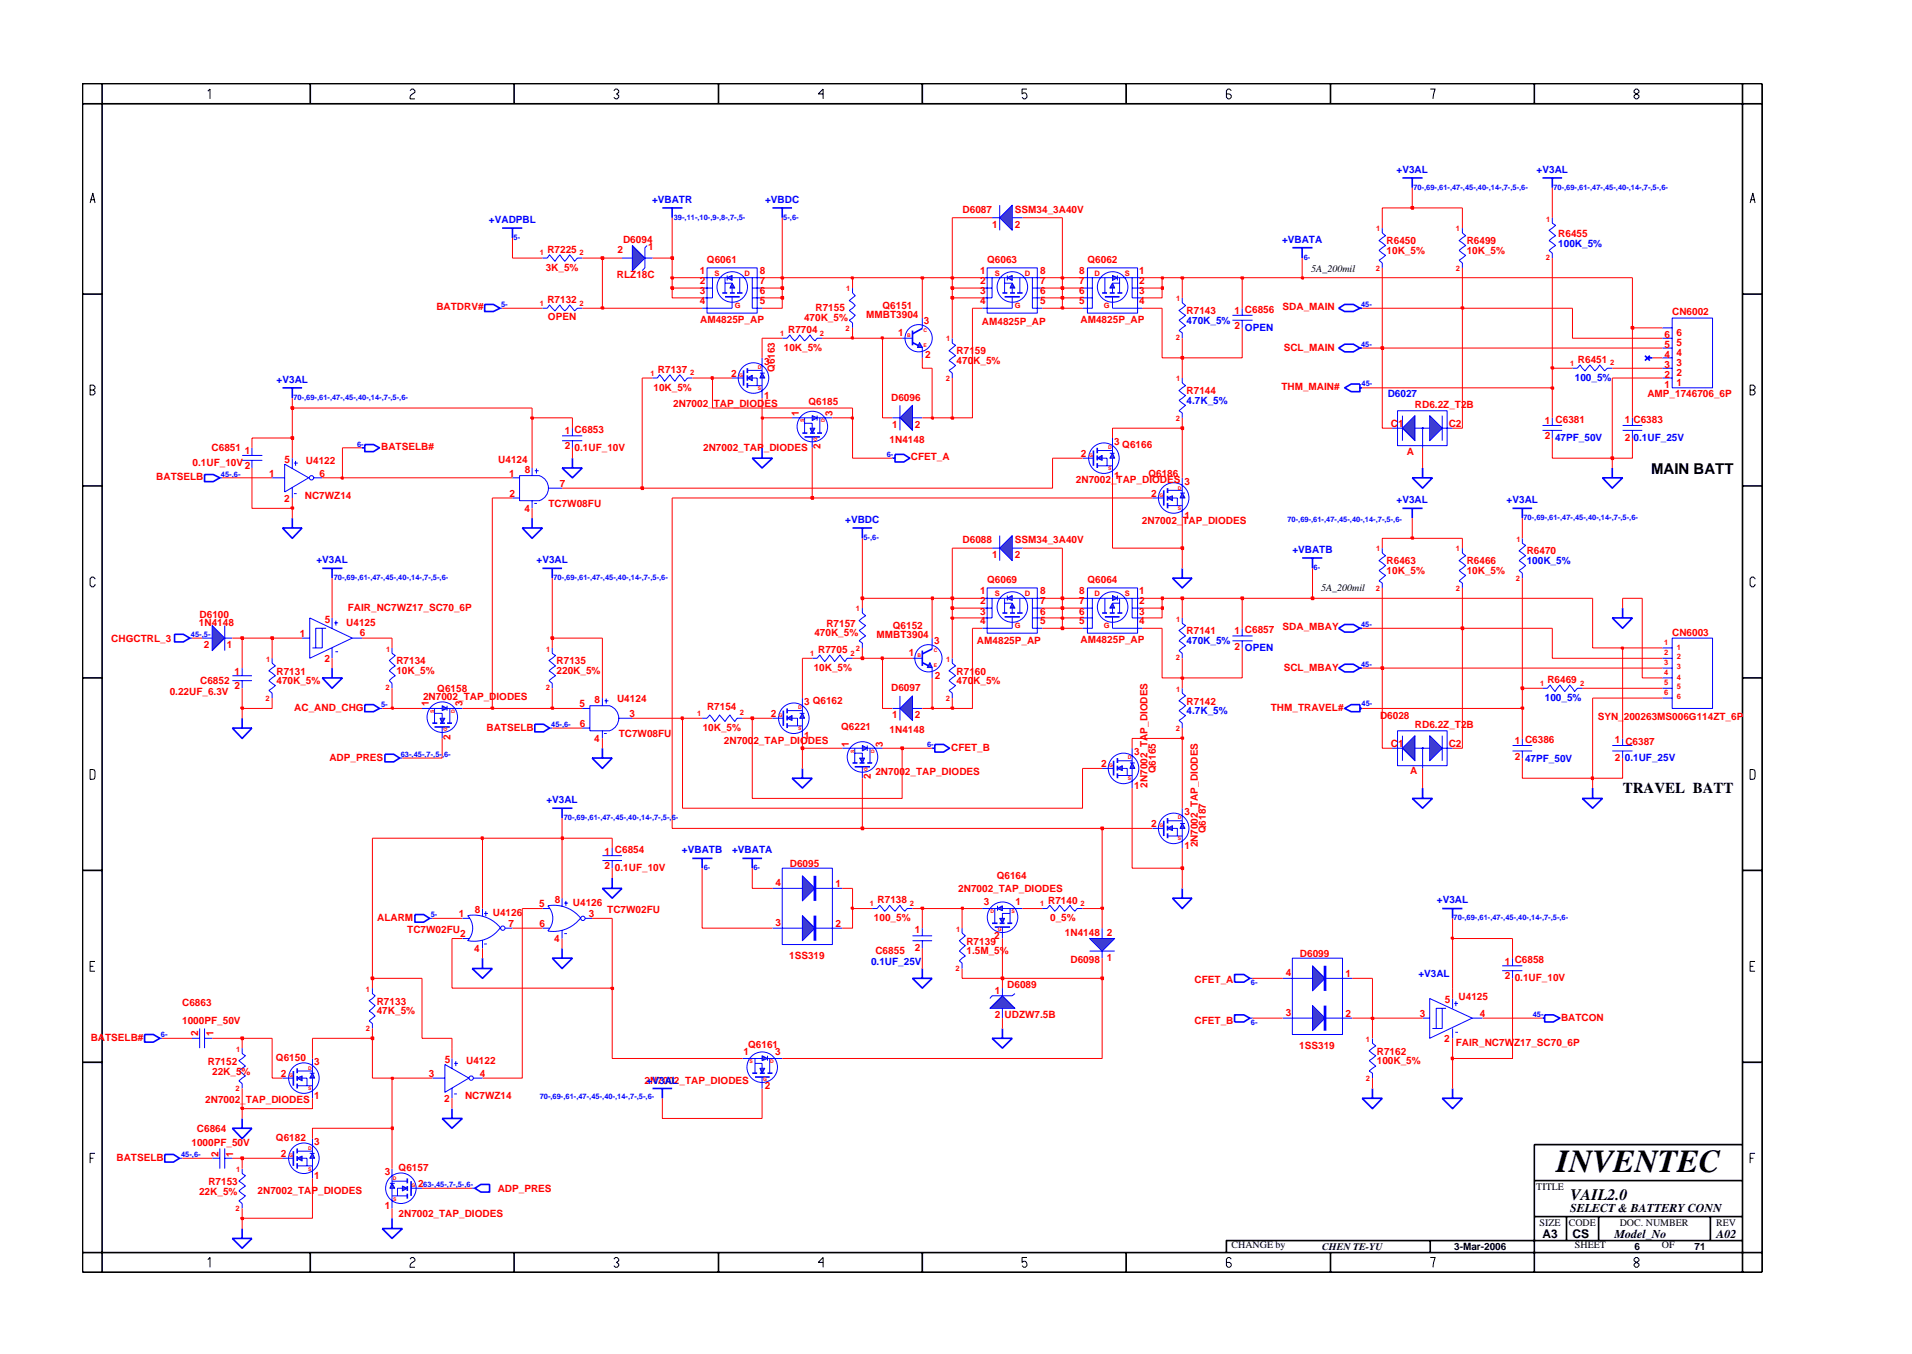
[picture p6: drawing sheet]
<svg xmlns="http://www.w3.org/2000/svg" width="297mm" height="210mm" viewBox="0 0 297 210" stroke-linecap="round" stroke-linejoin="round" font-family="sans-serif">
<defs><g id="words">
<text font-size="5" x="241.8" y="182">INVENTEC</text>
<text font-size="2.5" x="244" y="186.3">VAIL2.0</text>
<g font-size="2.3">
<text x="256.5" y="73.6">MAIN BATT</text>
<text x="252.1" y="123.1">TRAVEL BATT</text>
</g>
<g font-size="1.9">
<text x="244" y="188.2">SELECT &amp; BATTERY CONN</text>
<text x="239.6" y="192.2">A3</text>
<text x="244.3" y="192.3">CS</text>
<text x="250.8" y="192.2">Model_No</text>
<text x="266.6" y="192.2">A02</text>
</g>
<g font-size="1.6" fill="#00f">
<text x="217" y="26.9">+V3AL</text>
<text x="238.7" y="26.9">+V3AL</text>
<text x="76" y="34.7">+VADPBL</text>
<text x="101.3" y="31.5">+VBATR</text>
<text x="118.9" y="31.5">+VBDC</text>
<text x="199.2" y="37.7">+VBATA</text>
<text x="242.1" y="38.3">100K_5%</text>
<text x="184.3" y="50.3">470K_5%</text>
<text x="193.4" y="51.3">OPEN</text>
<text x="43" y="59.5">+V3AL</text>
<text x="244.7" y="59.1">100_5%</text>
<text x="184.3" y="62.8">4.7K_5%</text>
<text x="215.6" y="61.7">D6027</text>
<text x="241.6" y="68.5">47PF_50V</text>
<text x="253.8" y="68.5">0.1UF_25V</text>
<text x="131.3" y="81.2">+VBDC</text>
<text x="217" y="78.1">+V3AL</text>
<text x="234.1" y="78.1">+V3AL</text>
<text x="49.2" y="87.4">+V3AL</text>
<text x="83.4" y="87.4">+V3AL</text>
<text x="200.8" y="85.9">+VBATB</text>
<text x="237.2" y="87.6">100K_5%</text>
<text x="184.3" y="100">470K_5%</text>
<text x="193.4" y="101">OPEN</text>
<text x="184.3" y="110.9">4.7K_5%</text>
<text x="240" y="108.8">100_5%</text>
<text x="236.9" y="118.3">47PF_50V</text>
<text x="252.4" y="118.1">0.1UF_25V</text>
<text x="84.9" y="124.7">+V3AL</text>
<text x="106" y="132.5">+VBATB</text>
<text x="113.7" y="132.5">+VBATA</text>
<text x="223.2" y="140.2">+V3AL</text>
<text x="135.3" y="149.9">0.1UF_25V</text>
<text x="220.3" y="151.8">+V3AL</text>
<text x="100.5" y="168.3">+V3AL</text>
</g>
<g font-size="1.6" fill="#f00">
<text x="149.5" y="33">D6087</text>
<text x="154.1" y="35.4">1</text>
<text x="157.7" y="33">SSM34_3A40V</text>
<text x="157.7" y="35.4">2</text>
<text x="85" y="39.3">R7225</text>
<text x="96" y="39.3">2</text>
<text x="96.8" y="37.8">D6094</text>
<text x="100.7" y="38.9">1</text>
<text x="109.8" y="40.8">Q6061</text>
<text x="153.4" y="40.8">Q6063</text>
<text x="168.9" y="40.8">Q6062</text>
<text x="215.4" y="39.4">10K_5%</text>
<text x="215.4" y="38">R6450</text>
<text x="227.9" y="39.4">10K_5%</text>
<text x="227.9" y="38">R6499</text>
<text x="242.1" y="36.8">R6455</text>
<text x="84.8" y="42">3K_5%</text>
<text x="85" y="47">R7132</text>
<text x="95.8" y="43.1">RLZ18C</text>
<text x="108.7" y="42.6">1</text>
<text x="108.7" y="44.1">2</text>
<text x="108.7" y="45.7">3</text>
<text x="108.7" y="47.2">4</text>
<text x="118.1" y="44.1">7</text>
<text x="118.1" y="45.7">6</text>
<text x="118.1" y="42.6">8</text>
<text x="118.1" y="47.2">5</text>
<text x="137.1" y="47.9">Q6151</text>
<text x="152.3" y="47.2">4</text>
<text x="152.3" y="42.6">1</text>
<text x="152.3" y="44.1">2</text>
<text x="152.3" y="45.7">3</text>
<text x="161.6" y="45.7">6</text>
<text x="161.6" y="47.2">5</text>
<text x="161.6" y="42.6">8</text>
<text x="161.6" y="44.1">7</text>
<text x="167.7" y="45.7">6</text>
<text x="167.7" y="47.2">5</text>
<text x="167.7" y="42.6">8</text>
<text x="167.7" y="44.1">7</text>
<text x="177" y="47.2">4</text>
<text x="177" y="42.6">1</text>
<text x="177" y="44.1">2</text>
<text x="177" y="45.7">3</text>
<text x="67.8" y="48.2">BATDRV#</text>
<text x="85.1" y="49.7">OPEN</text>
<text x="108.8" y="50.1">AM4825P_AP</text>
<text x="122.5" y="51.8">R7704</text>
<text x="124.9" y="49.8">470K_5%</text>
<text x="126.7" y="48.3">R7155</text>
<text x="134.6" y="49.4">MMBT3904</text>
<text x="139.6" y="52.2">1</text>
<text x="143.5" y="50.2">3</text>
<text x="152.5" y="50.5">AM4825P_AP</text>
<text x="167.9" y="50.1">AM4825P_AP</text>
<text x="184.3" y="48.8">R7143</text>
<text x="191.8" y="48.8">1 C6856</text>
<text x="191.8" y="51.2">2</text>
<text x="199.3" y="48.2">SDA_MAIN</text>
<text x="258.6" y="52.5">6</text>
<text x="259.8" y="48.9">CN6002</text>
<text x="260.4" y="53.8">5</text>
<text x="260.4" y="52.2">6</text>
<text x="102.2" y="57.9">R7137</text>
<text x="113.6" y="58.5">2</text>
<text x="118.7" y="56.7">3</text>
<text x="120.4" y="57.8" transform="rotate(-90 120.4 57.8)">Q6163</text>
<text x="121.8" y="54.5">10K_5%</text>
<text x="143.7" y="55.7">2</text>
<text x="148.6" y="55">R7159</text>
<text x="148.6" y="56.5">470K_5%</text>
<text x="199.4" y="54.5">SCL_MAIN</text>
<text x="245.1" y="56.3">R6451</text>
<text x="258.6" y="58.7">2</text>
<text x="258.6" y="57.2">3</text>
<text x="258.6" y="55.6">4</text>
<text x="258.6" y="54">5</text>
<text x="260.4" y="59.9">1</text>
<text x="260.4" y="58.4">2</text>
<text x="260.4" y="56.8">3</text>
<text x="260.4" y="55.3">4</text>
<text x="101.5" y="60.7">10K_5%</text>
<text x="104.6" y="63.3">2N7002_TAP_DIODES</text>
<text x="118.7" y="61.9">1</text>
<text x="124.1" y="64.6" transform="rotate(-90 124.1 64.6)">1</text>
<text x="125.6" y="62.9">Q6185</text>
<text x="129.4" y="64.6" transform="rotate(-90 129.4 64.6)">3</text>
<text x="138.5" y="62.3">D6096</text>
<text x="184.3" y="61.2">R7144</text>
<text x="199.1" y="60.6">THM_MAIN#</text>
<text x="219.8" y="63.4">RD6.2Z_T2B</text>
<text x="240" y="65.9">1 C6381</text>
<text x="252.4" y="65.7">1 C6383</text>
<text x="255.9" y="61.6">AMP_1746706_6P</text>
<text x="258.6" y="60.2">1</text>
<text x="32.9" y="70">C6851</text>
<text x="38" y="70.6">1</text>
<text x="44.2" y="71.9">5</text>
<text x="59.2" y="70">BATSELB#</text>
<text x="77.4" y="71.9">U4124</text>
<text x="87.7" y="67.4">1 C6853</text>
<text x="87.7" y="69.8">2</text>
<text x="89.3" y="70">0.1UF_10V</text>
<text x="109.2" y="70">2N7002_TAP_DIODES</text>
<text x="127.5" y="69.8" transform="rotate(-90 127.5 69.8)">2</text>
<text x="138.2" y="68.8">1N4148</text>
<text x="138.6" y="66.5">1</text>
<text x="141.5" y="71.5">CFET_A</text>
<text x="142.1" y="66.5">2</text>
<text x="167.9" y="70.9">2</text>
<text x="173.1" y="69.1">3</text>
<text x="174.4" y="69.5">Q6166</text>
<text x="216.1" y="66.2">C1</text>
<text x="218.6" y="70.7">A</text>
<text x="225.1" y="66.2">C2</text>
<text x="240" y="68.2">2</text>
<text x="252.4" y="68.4">2</text>
<text x="24.3" y="74.6">BATSELB</text>
<text x="29.9" y="72.3">0.1UF_10V</text>
<text x="38" y="72.8">2</text>
<text x="41.8" y="74">1</text>
<text x="44.1" y="77.9">2</text>
<text x="47.4" y="77.4">NC7WZ14</text>
<text x="47.5" y="72.1">U4122</text>
<text x="49.6" y="74">6</text>
<text x="79.1" y="74">1</text>
<text x="79.2" y="77.2">2</text>
<text x="81.5" y="73.4">8</text>
<text x="87" y="75.6">7</text>
<text x="167.2" y="75">2N7002_TAP_DIODES 3</text>
<text x="173.1" y="74.4">1</text>
<text x="178.4" y="74.1">Q6186</text>
<text x="178.8" y="77.2">2</text>
<text x="81.5" y="79.4">4</text>
<text x="85.2" y="78.7">TC7W08FU</text>
<text x="177.4" y="81.4">2N7002_TAP_DIODES</text>
<text x="184" y="80.5">1</text>
<text x="149.5" y="84.3">D6088</text>
<text x="154.1" y="86.6">1</text>
<text x="157.7" y="84.3">SSM34_3A40V</text>
<text x="157.7" y="86.6">2</text>
<text x="215.4" y="87.7">R6463</text>
<text x="215.4" y="89.2">10K_5%</text>
<text x="227.9" y="89.2">10K_5%</text>
<text x="227.9" y="87.7">R6466</text>
<text x="237.2" y="86">R6470</text>
<text x="31" y="95.9">D6100</text>
<text x="54" y="94.9">FAIR_NC7WZ17_SC70_6P</text>
<text x="152.3" y="92.3">1</text>
<text x="152.3" y="93.8">2</text>
<text x="152.3" y="95.4">3</text>
<text x="153.4" y="90.6">Q6069</text>
<text x="161.6" y="92.3">8</text>
<text x="161.6" y="93.8">7</text>
<text x="161.6" y="95.4">6</text>
<text x="167.7" y="92.3">8</text>
<text x="167.7" y="93.8">7</text>
<text x="167.7" y="95.4">6</text>
<text x="168.9" y="90.6">Q6064</text>
<text x="177" y="92.3">1</text>
<text x="177" y="93.8">2</text>
<text x="177" y="95.4">3</text>
<text x="17.3" y="99.7">CHGCTRL_3</text>
<text x="30.9" y="97.2">1N4148</text>
<text x="31.7" y="100.6">2</text>
<text x="35.2" y="100.6">1</text>
<text x="46.6" y="98.9">1</text>
<text x="50.5" y="96.8">5</text>
<text x="53.8" y="97.2">U4125</text>
<text x="55.9" y="98.8">6</text>
<text x="126.5" y="98.8">470K_5%</text>
<text x="127.1" y="101.5">R7705</text>
<text x="128.4" y="97.3">R7157</text>
<text x="136.2" y="99.1">MMBT3904</text>
<text x="138.7" y="97.7">Q6152</text>
<text x="141.2" y="101.9">1</text>
<text x="145.1" y="99.9">3</text>
<text x="151.8" y="100">AM4825P_AP</text>
<text x="152.3" y="96.9">4</text>
<text x="161.6" y="96.9">5</text>
<text x="167.7" y="96.9">5</text>
<text x="167.9" y="99.9">AM4825P_AP</text>
<text x="177" y="96.9">4</text>
<text x="184.3" y="98.5">R7141</text>
<text x="191.8" y="98.5">1 C6857</text>
<text x="191.8" y="100.9">2</text>
<text x="199.3" y="97.9">SDA_MBAY</text>
<text x="259.8" y="98.8">CN6003</text>
<text x="26.4" y="107.9">0.22UF_6.3V</text>
<text x="31.1" y="106.3">C6852</text>
<text x="36.4" y="104.8">1</text>
<text x="36.4" y="107">2</text>
<text x="43" y="106.2">470K_5%</text>
<text x="43" y="104.8">R7131</text>
<text x="50.4" y="102.8">2</text>
<text x="61.6" y="103.2">R7134</text>
<text x="61.6" y="104.7">10K_5%</text>
<text x="67.9" y="107.5">Q6158</text>
<text x="86.5" y="104.7">220K_5%</text>
<text x="86.5" y="103.2">R7135</text>
<text x="126.4" y="104.2">10K_5%</text>
<text x="138.5" y="107.4">D6097</text>
<text x="145.2" y="105.4">2</text>
<text x="148.6" y="104.8">R7160</text>
<text x="148.6" y="106.2">470K_5%</text>
<text x="199.4" y="104.2">SCL_MBAY</text>
<text x="240.4" y="106.1">R6469</text>
<text x="45.7" y="110.3">AC_AND_CHG</text>
<text x="65.7" y="108.7">2N7002_TAP_DIODES</text>
<text x="66.6" y="109.7" transform="rotate(-90 66.6 109.7)">1</text>
<text x="71.9" y="109.7" transform="rotate(-90 71.9 109.7)">3</text>
<text x="75.6" y="113.5">BATSELB</text>
<text x="90" y="109.8">5</text>
<text x="90.1" y="112.9">6</text>
<text x="92.4" y="109.2">8</text>
<text x="95.9" y="109">U4124</text>
<text x="97.8" y="111.3">3</text>
<text x="109.2" y="113.5">10K_5%</text>
<text x="109.8" y="110.3">R7154</text>
<text x="119.7" y="111.4">2</text>
<text x="124.9" y="109.5">3 Q6162</text>
<text x="130.7" y="113.4">Q6221</text>
<text x="138.2" y="113.9">1N4148</text>
<text x="138.6" y="111.5">1</text>
<text x="142.1" y="111.5">2</text>
<text x="184.3" y="109.4">R7142</text>
<text x="197.4" y="110.3">THM_TRAVEL#</text>
<text x="214.4" y="111.7">D6028</text>
<text x="219.8" y="113.1">RD6.2Z_T2B</text>
<text x="248.2" y="111.8">SYN_200263MS006G114ZT_6P</text>
<text x="51.2" y="118.1">ADP_PRES</text>
<text x="70" y="114.8" transform="rotate(-90 70 114.8)">2</text>
<text x="92.3" y="115.2">4</text>
<text x="96.1" y="114.4">TC7W08FU</text>
<text x="112.5" y="115.6">2N7002_TAP_DIODES</text>
<text x="124.9" y="114.8">1</text>
<text x="131.9" y="115.9" transform="rotate(-90 131.9 115.9)">1</text>
<text x="137.1" y="115.9" transform="rotate(-90 137.1 115.9)">3</text>
<text x="147.8" y="116.6">CFET_B</text>
<text x="171.1" y="119.1">2</text>
<text x="176.2" y="117.3">3</text>
<text x="216.1" y="116">C1</text>
<text x="225.1" y="116">C2</text>
<text x="235.3" y="118">2</text>
<text x="235.3" y="115.6">1 C6386</text>
<text x="250.9" y="115.4">1 C6387</text>
<text x="250.9" y="118.1">2</text>
<text x="135.3" y="121" transform="rotate(-90 135.3 121)">2</text>
<text x="136" y="120.3">2N7002_TAP_DIODES</text>
<text x="176.2" y="122.5">1</text>
<text x="178.3" y="122.3" transform="rotate(-90 178.3 122.3)">2N7002_TAP_DIODES</text>
<text x="179.6" y="120.1" transform="rotate(-90 179.6 120.1)">Q6165</text>
<text x="219.1" y="120.2">A</text>
<text x="178.8" y="128.4">2</text>
<text x="184" y="131.9">1</text>
<text x="184" y="126.6">3</text>
<text x="186.1" y="131.6" transform="rotate(-90 186.1 131.6)">2N7002_TAP_DIODES</text>
<text x="187.4" y="129.4" transform="rotate(-90 187.4 129.4)">Q6187</text>
<text x="93.9" y="132.7">1 C6854</text>
<text x="93.9" y="135">2</text>
<text x="95.5" y="135.2">0.1UF_10V</text>
<text x="120.5" y="137.5">4</text>
<text x="122.7" y="134.6">D6095</text>
<text x="129.8" y="137.8">1</text>
<text x="154.8" y="136.5">Q6164</text>
<text x="58.6" y="143">ALARM</text>
<text x="71.3" y="142.4">1</text>
<text x="73.8" y="141.8">8</text>
<text x="76.6" y="142.3">U4126</text>
<text x="79" y="144">7</text>
<text x="83.7" y="140.8">5</text>
<text x="83.8" y="144">6</text>
<text x="86.2" y="140.2">8</text>
<text x="89" y="140.7">U4126</text>
<text x="91.5" y="142.4">3</text>
<text x="94.3" y="141.8">TC7W02FU</text>
<text x="120.5" y="143.8">3</text>
<text x="129.8" y="144">2</text>
<text x="135.8" y="142.9">100_5%</text>
<text x="136.3" y="140.2">R7138</text>
<text x="148.9" y="138.5">2N7002_TAP_DIODES</text>
<text x="152.8" y="140.5">3</text>
<text x="157.7" y="140.5">1</text>
<text x="162.8" y="140.3">R7140</text>
<text x="163.1" y="143">0_5%</text>
<text x="63.3" y="144.9">TC7W02FU</text>
<text x="71.5" y="145.5">2</text>
<text x="73.7" y="147.9">4</text>
<text x="86.1" y="146.2">4</text>
<text x="122.6" y="148.9">1SS319</text>
<text x="136" y="148.2">C6855</text>
<text x="142.1" y="144.9">1</text>
<text x="142.1" y="147.7">2</text>
<text x="150.1" y="148.2">1.5M_5%</text>
<text x="150.1" y="146.7">R7139</text>
<text x="154.4" y="145.9">2</text>
<text x="165.4" y="145.3">1N4148</text>
<text x="166.3" y="149.6">D6098</text>
<text x="172" y="145.3">2</text>
<text x="172" y="149.2">1</text>
<text x="202" y="148.6">D6099</text>
<text x="233.8" y="149.8">1 C6858</text>
<text x="58.5" y="156">R7133</text>
<text x="154.5" y="154.3">1</text>
<text x="156.5" y="153.4">D6089</text>
<text x="185.6" y="152.7">CFET_A</text>
<text x="199.7" y="151.5">4</text>
<text x="209.1" y="151.8">1</text>
<text x="224.5" y="155.8">5</text>
<text x="226.6" y="155.3">U4125</text>
<text x="233.8" y="152.1">2</text>
<text x="235.3" y="152.3">0.1UF_10V</text>
<text x="14.1" y="161.6">BATSELB#</text>
<text x="28.3" y="156.2">C6863</text>
<text x="28.3" y="158.9">1000PF_50V</text>
<text x="30.8" y="160.9" transform="rotate(-90 30.8 160.9)">2</text>
<text x="33.2" y="160.9" transform="rotate(-90 33.2 160.9)">1</text>
<text x="58.5" y="157.5">47K_5%</text>
<text x="154.5" y="158.1">2 UDZW7.5B</text>
<text x="185.6" y="158.9">CFET_B</text>
<text x="199.7" y="157.8">3</text>
<text x="209.1" y="157.9">2</text>
<text x="220.6" y="157.9">3</text>
<text x="224.4" y="161.8">2</text>
<text x="229.9" y="157.9">4</text>
<text x="242.5" y="158.5">BATCON</text>
<text x="32.3" y="165.4">R7152</text>
<text x="33" y="166.9">22K_5%</text>
<text x="42.9" y="164.7">Q6150</text>
<text x="43.6" y="167.2">2</text>
<text x="48.8" y="165.4">3</text>
<text x="66.6" y="167.2">3</text>
<text x="69.1" y="165.1">5</text>
<text x="72.4" y="165.3">U4122</text>
<text x="74.5" y="167.2">4</text>
<text x="115.5" y="163.8">1</text>
<text x="116.2" y="162.7">Q6161</text>
<text x="120.4" y="163.8">3</text>
<text x="201.8" y="162.8">1SS319</text>
<text x="213.9" y="163.8">R7162</text>
<text x="213.9" y="165.3">100K_5%</text>
<text x="226.2" y="162.4">FAIR_NC7WZ17_SC70_6P</text>
<text x="31.9" y="171.2">2N7002_TAP_DIODES</text>
<text x="48.8" y="170.6">1</text>
<text x="69" y="171.1">2</text>
<text x="72.2" y="170.6">NC7WZ14</text>
<text x="100.1" y="168.3">2N7002_TAP_DIODES</text>
<text x="118.8" y="169.2">2</text>
<text x="29.7" y="178">1000PF_50V</text>
<text x="30.6" y="175.8">C6864</text>
<text x="33.9" y="179.6" transform="rotate(-90 33.9 179.6)">2</text>
<text x="36.2" y="179.6" transform="rotate(-90 36.2 179.6)">1</text>
<text x="42.9" y="177.2">Q6182</text>
<text x="43.6" y="179.7">2</text>
<text x="48.8" y="177.8">3</text>
<text x="18.1" y="180.3">BATSELB</text>
<text x="30.9" y="185.5">22K_5%</text>
<text x="32.4" y="184">R7153</text>
<text x="40" y="185.4">2N7002_TAP_DIODES</text>
<text x="48.8" y="183.1">1</text>
<text x="59.8" y="182.5">3</text>
<text x="61.9" y="181.8">Q6157</text>
<text x="65" y="184.3">2</text>
<text x="77.3" y="185.1">ADP_PRES</text>
<text x="59.8" y="187.7">1</text>
<text x="61.9" y="189">2N7002_TAP_DIODES</text>
</g>
<g font-size="1.6">
<text x="203.7" y="42.3">5A_200mil</text>
<text x="205.2" y="91.8">5A_200mil</text>
<text x="238.7" y="184.8">TITLE</text>
<text x="239.2" y="190.4">SIZE</text>
<text x="243.7" y="190.4">CODE</text>
<text x="251.6" y="190.4">DOC. NUMBER</text>
<text x="266.6" y="190.4">REV</text>
<text x="191.3" y="193.9">CHANGE by</text>
<text x="205.4" y="194.1">CHEN TE-YU</text>
<text x="225.9" y="194.1">3-Mar-2006</text>
<text x="244.7" y="193.9">SHEET</text>
<text x="253.9" y="194.1">6</text>
<text x="258.2" y="193.9">OF</text>
<text x="263.3" y="194.1">71</text>
</g>
<g font-size="1.2" fill="#00f">
<text x="219.6" y="29.4">70-,69-,61-,47-,45-,40-,14-,7-,5-,6-</text>
<text x="241.3" y="29.4">70-,69-,61-,47-,45-,40-,14-,7-,5-,6-</text>
<text x="104.7" y="34.2">39-,11-,10-,9-,8-,7-,5-</text>
<text x="121.7" y="34.2">5-,6-</text>
<text x="79.8" y="37.2">5-</text>
<text x="202.6" y="40.4">6-</text>
<text x="77.8" y="47.6">5-</text>
<text x="211.4" y="47.6">45-</text>
<text x="211.4" y="53.9">45-</text>
<text x="211.5" y="59.9">45-</text>
<text x="45.6" y="62.1">70-,69-,61-,47-,45-,40-,14-,7-,5-,6-</text>
<text x="55.5" y="69.4">6-</text>
<text x="137.8" y="70.9">6-</text>
<text x="34.3" y="74">45-,6-</text>
<text x="134.1" y="83.9">5-,6-</text>
<text x="200" y="81.1">70-,69-,61-,47-,45-,40-,14-,7-,5-,6-</text>
<text x="236.7" y="80.7">70-,69-,61-,47-,45-,40-,14-,7-,5-,6-</text>
<text x="204.1" y="88.5">6-</text>
<text x="51.8" y="90.1">70-,69-,61-,47-,45-,40-,14-,7-,5-,6-</text>
<text x="86" y="90.1">70-,69-,61-,47-,45-,40-,14-,7-,5-,6-</text>
<text x="29.7" y="98.9">45-,5-</text>
<text x="211.4" y="97.3">45-</text>
<text x="211.4" y="103.6">45-</text>
<text x="59.2" y="109.8">5-</text>
<text x="85.6" y="112.9">45-,6-</text>
<text x="211.5" y="109.6">45-</text>
<text x="62.3" y="117.5">63-,45-,7-,5-,6-</text>
<text x="144" y="116">6-</text>
<text x="87.6" y="127.4">70-,69-,61-,47-,45-,40-,14-,7-,5-,6-</text>
<text x="109.3" y="135.1">6-</text>
<text x="117" y="135.1">6-</text>
<text x="66.9" y="142.4">5-</text>
<text x="225.8" y="142.9">70-,69-,61-,47-,45-,40-,14-,7-,5-,6-</text>
<text x="194.3" y="153">6-</text>
<text x="25" y="161.1">6-</text>
<text x="194.3" y="159.2">6-</text>
<text x="238.1" y="157.9">45-</text>
<text x="83.8" y="170.7">70-,69-,61-,47-,45-,40-,14-,7-,5-,6-</text>
<text x="28.1" y="179.7">45-,6-</text>
<text x="65.7" y="184.3">63-,45-,7-,5-,6-</text>
</g>
<g font-size="1.2" fill="#f00">
<text x="213.8" y="35.9">1</text>
<text x="226.2" y="35.9">1</text>
<text x="240.2" y="34.4">1</text>
<text x="83.8" y="39.7">1</text>
<text x="90" y="39.7">2</text>
<text x="240.1" y="40.4">2</text>
<text x="83.8" y="47.4">1</text>
<text x="90" y="47.4">2</text>
<text x="111" y="42.8">S</text>
<text x="114.2" y="47.9">G</text>
<text x="115.7" y="42.8">D</text>
<text x="131.4" y="45.2">1</text>
<text x="154.5" y="42.8">S</text>
<text x="157.7" y="47.9">G</text>
<text x="159.2" y="42.8">D</text>
<text x="170" y="42.8">D</text>
<text x="171.5" y="47.9">G</text>
<text x="174.8" y="42.8">S</text>
<text x="182.7" y="46.8">1</text>
<text x="213.7" y="42">2</text>
<text x="226.2" y="42">2</text>
<text x="121.2" y="52.2">1</text>
<text x="127.4" y="52.1">2</text>
<text x="131.3" y="51.3">2</text>
<text x="147" y="53">1</text>
<text x="182.7" y="52.9">2</text>
<text x="101" y="58.4">1</text>
<text x="107.2" y="58.3">2</text>
<text x="146.9" y="59.1">2</text>
<text x="182.7" y="59.2">1</text>
<text x="244" y="56.8">1</text>
<text x="250.1" y="56.8">2</text>
<text x="182.7" y="65.3">2</text>
<text x="213.8" y="85.6">1</text>
<text x="226.2" y="85.6">1</text>
<text x="235.6" y="84.1">1</text>
<text x="133" y="94.9">1</text>
<text x="154.5" y="92.6">S</text>
<text x="159.2" y="92.6">D</text>
<text x="170" y="92.6">D</text>
<text x="174.8" y="92.6">S</text>
<text x="213.7" y="91.7">2</text>
<text x="226.2" y="91.7">2</text>
<text x="235.5" y="90.2">2</text>
<text x="60" y="101.2">1</text>
<text x="84.9" y="101.2">1</text>
<text x="125.8" y="101.9">1</text>
<text x="132.1" y="101.8">2</text>
<text x="133" y="101">2</text>
<text x="157.7" y="97.6">G</text>
<text x="171.5" y="97.6">G</text>
<text x="182.7" y="96.5">1</text>
<text x="258.5" y="100.1">1</text>
<text x="258.5" y="101.7">2</text>
<text x="260.5" y="100.9">1</text>
<text x="41.3" y="102.7">1</text>
<text x="59.9" y="107.2">2</text>
<text x="84.8" y="107.2">2</text>
<text x="147" y="102.7">1</text>
<text x="182.7" y="102.6">2</text>
<text x="182.7" y="107.4">1</text>
<text x="239.3" y="106.5">1</text>
<text x="245.5" y="106.5">2</text>
<text x="258.5" y="107.9">6</text>
<text x="258.5" y="103.3">3</text>
<text x="258.5" y="104.8">4</text>
<text x="258.5" y="106.4">5</text>
<text x="260.5" y="102.4">2</text>
<text x="260.5" y="103.9">3</text>
<text x="260.5" y="105.5">4</text>
<text x="260.5" y="107">5</text>
<text x="41.3" y="108.8">2</text>
<text x="108.3" y="111.1">1</text>
<text x="114.9" y="111">2</text>
<text x="146.9" y="108.8">2</text>
<text x="182.7" y="113.5">2</text>
<text x="260.5" y="108.6">6</text>
<text x="135.2" y="140.7">1</text>
<text x="141.3" y="140.7">2</text>
<text x="161.6" y="140.7">1</text>
<text x="167.8" y="140.7">2</text>
<text x="148.5" y="144.7">1</text>
<text x="56.8" y="154">1</text>
<text x="148.4" y="150.7">2</text>
<text x="56.8" y="160">2</text>
<text x="212.2" y="161.7">1</text>
<text x="36.7" y="163.4">1</text>
<text x="212.2" y="167.8">2</text>
<text x="36.6" y="169.4">2</text>
<text x="36.7" y="182">1</text>
<text x="36.6" y="188.1">2</text>
</g>
<g font-size=".8" fill="#f00">
<text x="140.9" y="52.3">B</text>
<text x="143.5" y="51.5">C</text>
<text x="143.5" y="53.8">E</text>
<text x="114.8" y="58.5">G</text>
<text x="117.7" y="57.3">D</text>
<text x="117.7" y="60.5">S</text>
<text x="124.9" y="65.6" transform="rotate(-90 124.9 65.6)">S</text>
<text x="128.2" y="65.6" transform="rotate(-90 128.2 65.6)">D</text>
<text x="127" y="68.5" transform="rotate(-90 127 68.5)">G</text>
<text x="169.2" y="70.9">G</text>
<text x="172.2" y="69.8">D</text>
<text x="172.2" y="73">S</text>
<text x="180.1" y="77.1">G</text>
<text x="183" y="76">D</text>
<text x="183" y="79.2">S</text>
<text x="145.1" y="101.2">C</text>
<text x="142.5" y="102">B</text>
<text x="145.1" y="103.5">E</text>
<text x="67.5" y="110.7" transform="rotate(-90 67.5 110.7)">S</text>
<text x="69.5" y="113.6" transform="rotate(-90 69.5 113.6)">G</text>
<text x="70.7" y="110.7" transform="rotate(-90 70.7 110.7)">D</text>
<text x="121" y="111.3">G</text>
<text x="124" y="113.4">S</text>
<text x="124" y="110.1">D</text>
<text x="132.7" y="116.9" transform="rotate(-90 132.7 116.9)">S</text>
<text x="134.8" y="119.7" transform="rotate(-90 134.8 119.7)">G</text>
<text x="135.9" y="116.9" transform="rotate(-90 135.9 116.9)">D</text>
<text x="172.3" y="119.1">G</text>
<text x="175.2" y="117.9">D</text>
<text x="175.2" y="121.1">S</text>
<text x="180.1" y="128.4">G</text>
<text x="183" y="130.5">S</text>
<text x="183" y="127.2">D</text>
<text x="153.9" y="141.7">D</text>
<text x="157.2" y="141.7">S</text>
<text x="155" y="144.5">G</text>
<text x="44.9" y="167.3">G</text>
<text x="47.9" y="166.1">D</text>
<text x="116.4" y="165">S</text>
<text x="118.6" y="167.9">G</text>
<text x="119.7" y="165">D</text>
<text x="47.9" y="169.3">S</text>
<text x="44.9" y="179.7">G</text>
<text x="47.9" y="178.5">D</text>
<text x="47.9" y="181.8">S</text>
<text x="61" y="183.2">D</text>
<text x="63.9" y="184.4">G</text>
<text x="61.1" y="186.4">S</text>
</g>
</g></defs>
<g fill="none" stroke="#00f" stroke-width=".25">
<path d="M120 32.3h3M121.5 32.3v1.5M75.3 47.3h1.4l1 .6-1 .5h-1.4zM50.1 88.3h3.1M51.6 88.3v1.5M36.1 113.1h3l-1.5 1.6zM37.6 111.5v1.6M245.8 124h3.1l-1.5 1.5zM247.4 122.4v1.6M22.5 160.6h1.3l1 .6-1 .6h-1.3zM45.6 166.3v2.3M224.1 170.5h3.1l-1.5 1.7z"/>
<path d="M225.7 169v1.5"/>
</g>
<path d="M77.7 47.9h.3M239.6 66.1h3.1M239.6 66.8h3.1M241.2 64.9v1.2M241.2 66.8v1.2M250.5 115.8h3.1M250.5 116.6h3.1M252.1 114.7v1.1M252.1 116.6v1.1M135.5 141.1h.8l.4-.5 .7 .9 .8-.9 .9 .9 .7-.9 .8 .9 .3-.4h.9M24.8 161.2h.4M43.9 167.4h1.7" fill="none" stroke="#00f" stroke-width=".16"/>
<path d="M48.5 166.7l.4 .7h-.8z" fill="#3c3cc8"/>
<path d="M48.1 166.7h.8M48.5 166.7l.4 .7h-.8z" fill="none" stroke="#00f" stroke-width=".16"/>
<path d="M46.2 167.4l.7-.3v.7z" fill="#3c3cc8"/>
<g fill="none" stroke="#00f" stroke-width=".16">
<path d="M113.7 46.1v1.8M59 110h.4M239.6 106.9h.8l.4-.5 .8 1 .7-1 .8 1 .8-1 .7 1 .5-.5h.7M46.2 167.4l.7-.3v.7zM46.2 168.6h2.3M46.2 166.3h2.3M46.9 167.4h.8v1.2M48.5 164.4v2.3M48.5 167.4v3.1"/>
<circle cx="47.2" cy="167.4" r="2.37"/>
</g>
<g fill="none" stroke="#00f" stroke-width=".25">
<path d="M112.6 46.1h2.3M219.4 74.2h3.1l-1.5 1.6zM221 72.7v1.5M248.9 74.2h3.2l-1.6 1.6zM250.5 72.7v1.5M56.7 109.4h1.3l1 .6-1 .5h-1.3zM141.8 151.9h3l-1.5 1.5zM143.3 150.4v1.5M239.6 158.1h.4M240 157.6h1.3l1 .5-1 .6h-1.3zM46.2 165.9v.8M46.2 167.1v.7"/>
<path d="M46.2 168.3v.7"/>
</g>
<path d="M113 43.1l.7-.3v.7z" fill="#3c3cc8"/>
<path d="M113 43.1l.7-.3v.7zM113 42.8v.7" fill="none" stroke="#00f" stroke-width=".16"/>
<path d="M113.7 44l.5 .7h-.8z" fill="#3c3cc8"/>
<g fill="none" stroke="#00f" stroke-width=".16">
<path d="M109.1 43.1h3.9M109.1 47.9h4.6M109.1 44.7h1.6M109.8 41.6h7.8v7h-7.8zM110.7 43.1v3.2h-1.6M112.6 43.1v2.4M112.6 44h1.1M113.7 44l.5 .7h-.8zM113.7 43.1h4.7M113.7 44.7v.8M113.7 58.7h1.8M114.9 43.1v2.4"/>
<path d="M116.9 43.1v4.8h1.5M116.9 46.3h1.5M116.9 44.7h1.5M121.5 52.5h.8l.4-.5 .8 .9 .7-.9 .8 .9 .8-.9 .8 .9 .3-.4h.8M258.3 57.2h1.5M258.3 58.7h1.5M258.3 54h1.5M258.3 55.6h1.5M258.3 50.9h1.5M258.3 52.5h1.5M259.8 49.4h6.3v10.8h-6.3zM259.8 99.1h6.3v10.9h-6.3z"/>
<path d="M258.3 102.2h1.5M258.3 100.6h1.5M258.3 105.3h1.5M258.3 103.7h1.5M258.3 108.4h1.5M258.3 106.9h1.5M33 179.9h1.1M34.1 178.3v3.2M34.9 179.9h1.2M34.9 178.3v3.2"/>
<circle cx="113.8" cy="44.6" r="2.37"/>
</g>
<path d="M112.2 45.5h.8M113.4 45.5h.8M114.5 45.5h.8M115.5 57.5v2.4M208.9 110l1-.6h1.4v1.1h-1.4zM211.3 110h.3" fill="none" stroke="#00f" stroke-width=".25"/>
<path d="M118.4 57.9l.4 .8h-.7z" fill="#3c3cc8"/>
<path d="M118.1 57.9h.7M118.4 57.9l.4 .8h-.7z" fill="none" stroke="#00f" stroke-width=".16"/>
<path d="M116.1 58.7l.8-.4v.8z" fill="#3c3cc8"/>
<g fill="none" stroke="#00f" stroke-width=".16">
<path d="M116.1 58.7l.8-.4v.8zM116.1 59.9h2.3M116.1 57.5h2.3M116.9 58.7h.7v1.2M118.4 55.6v2.3M118.4 58.7v3.1M43.9 179.9h1.7"/>
<circle cx="117.1" cy="58.7" r="2.37"/>
</g>
<path d="M116.1 57.2v.7M116.1 58.3v.8M116.1 59.5v.7M45.6 178.8v2.2" fill="none" stroke="#00f" stroke-width=".25"/>
<path d="M48.5 179.1l.4 .8h-.8z" fill="#3c3cc8"/>
<path d="M48.1 179.1h.8M48.5 179.1l.4 .8h-.8z" fill="none" stroke="#00f" stroke-width=".16"/>
<path d="M46.2 179.9l.7-.4v.8z" fill="#3c3cc8"/>
<g fill="none" stroke="#00f" stroke-width=".16">
<path d="M172.8 46.1v1.8M46.2 179.9l.7-.4v.8zM46.2 178.8h2.3M46.9 179.9h.8v1.1M48.5 176.8v2.3M48.5 179.9v3.1M213.2 161.2v.8l.5 .4-1 .8 1 .7-1 .8 1 .9-1 .7 .5 .4v.7M46.2 181h2.3"/>
<circle cx="47.2" cy="179.9" r="2.37"/>
</g>
<path d="M171.6 46.1h2.3M84.3 88.3h3M85.8 88.3v1.5M73.3 150.4h3.2l-1.5 1.5zM75 148.8v1.6M46.2 178.3v.8M46.2 179.5v.8M46.2 180.6v.9" fill="none" stroke="#00f" stroke-width=".25"/>
<path d="M172.8 42.8l.8 .3-.8 .4z" fill="#3c3cc8"/>
<path d="M172.8 42.8l.8 .3-.8 .4zM173.6 42.8v.7" fill="none" stroke="#00f" stroke-width=".16"/>
<path d="M172.8 44l.4 .7h-.8z" fill="#3c3cc8"/>
<g fill="none" stroke="#00f" stroke-width=".16">
<path d="M168.2 43.1h4.6M168.2 46.3h1.5M168.2 44.7h1.5M168.9 41.6h7.8v7h-7.8zM169.7 43.1v4.8h-1.5M171.6 43.1v2.4M172.8 44l.4 .7h-.8zM172.8 44h1.1M172.8 44.7v.8M172.8 47.9h4.7M173.6 43.1h3.9M173.9 43.1v2.4"/>
<path d="M175.9 43.1v3.2h1.6M175.9 44.7h1.6M191.5 49h3.1M191.5 49.7h3.1M193 47.9v1.1M193 49.7v1.2M46.9 99.1h1.2M48.1 96l6.6 3.1-6.6 3.1zM50.1 97.6v3h-1M50.7 97.6h-1.6v3h-.6M51.6 96v1.6M51.9 96.7h.6"/>
<path d="M52.2 96.4v.7M54.7 99.1h1.5M51.6 100.6v1.6M52.1 101.2h.4M85.8 100.6v.9l.5 .3-1 .8 1 .8-1 .8 1 .7-1 .8 .5 .4v.8M194.2 158.1h.4M63.9 184.5h1.7"/>
<circle cx="172.9" cy="44.6" r="2.37"/>
</g>
<g fill="none" stroke="#00f" stroke-width=".25">
<path d="M171.2 45.5h.8M172.4 45.5h.8M173.6 45.5h.8M43.9 60.2h3M45.4 60.2v1.6M182.1 89.8h3.1l-1.5 1.5zM183.7 88.3v1.5M144.8 116.2h.4M145.2 115.6h1.4l.9 .6-.9 .6h-1.4zM182.1 139.5h3.1l-1.5 1.6zM183.7 138v1.5M191.8 157.6h1.4l1 .5-1 .6h-1.4z"/>
<path d="M68.7 173.7h3.1l-1.6 1.5zM70.2 172.2v1.5M59.4 190.8h3.1l-1.6 1.5zM60.9 189.2v1.6M63.9 183.4v2.3"/>
</g>
<path d="M60.9 183.8l.4 .7h-.7z" fill="#3c3cc8"/>
<path d="M60.6 183.8h.7M60.9 183.8l.4 .7h-.7z" fill="none" stroke="#00f" stroke-width=".16"/>
<path d="M62.5 184.2l.8 .3-.8 .4z" fill="#3c3cc8"/>
<g fill="none" stroke="#00f" stroke-width=".16">
<path d="M79.6 74.2h1.1M79.6 77.3h1.1M82.7 72.7v1.2M82.7 77.8v1.1M83 78.2h.4M83.1 73.1h.6M83.3 72.8v.7M83.8 73.9a2.03 2.03 0 0 1 1.4 1.9 2.03 2.03 0 0 1-1.4 1.9M83.8 73.9h-3.1v3.9h3.1M85.2 75.8h2.1M93.6 132.9h3M93.6 133.6h3"/>
<path d="M95.1 131.7v1.2M95.1 133.6v1.2M118.4 167.2v1.8M37.6 181.5v.7l.5 .4-1 .8 1 .8-1 .7 1 .8-1 .8 .5 .4v.7M60.9 185.7h2.4M60.9 183.4h2.4M60.9 181.5v2.3M60.9 184.5v3.1M62.5 184.2l.8 .3-.8 .4zM62.5 184.5h-.7v1.2"/>
<circle cx="62.3" cy="184.5" r="2.37"/>
</g>
<path d="M117.3 167.2h2.3M63.3 183v.8M63.3 184.2v.7M63.3 185.4v.7" fill="none" stroke="#00f" stroke-width=".25"/>
<path d="M118.4 163.9l.8 .5-.8 .3z" fill="#3c3cc8"/>
<path d="M118.4 163.9l.8 .5-.8 .3zM119.2 163.9v.8" fill="none" stroke="#00f" stroke-width=".16"/>
<path d="M118.1 165.9h.7l-.4 .8z" fill="#3c3cc8"/>
<g fill="none" stroke="#00f" stroke-width=".16">
<path d="M241.2 33.8v.9l.5 .3-1 .8 1 .8-1 .8 1 .7-1 .8 .5 .4v.8M87.3 67.7h3.2M87.3 68.4h3.2M88.9 66.5v1.2M88.9 68.4v1.1M168.2 71.1h1.7M66.7 142.6h.5M27.9 179.9h.4M115.3 164.4h3.1M117.3 164.4v2.3M117.3 165.1h1.1v.8M118.1 165.9h.7l-.4 .8z"/>
<path d="M119.2 164.4h2.3M119.6 164.4v2.3"/>
<circle cx="118.4" cy="165.7" r="2.37"/>
</g>
<path d="M169.9 70v2.3M132.4 82h3.1M134 82v1.6M208 97.6l.9-.6h1.4l1 .6-1 .6h-1.4zM211.3 97.6h.3M50.1 105.3h3.1l-1.6 1.6zM51.6 103.7v1.6M64.5 142h1.3l.9 .6-.9 .6h-1.3zM25.6 179.3h1.4l.9 .6-.9 .6h-1.4zM116.9 166.7h.7M118.1 166.7h.7M119.2 166.7h.8" fill="none" stroke="#00f" stroke-width=".25"/>
<path d="M172.8 70.4l.4 .7h-.8z" fill="#3c3cc8"/>
<path d="M172.4 70.4h.8M172.8 70.4l.4 .7h-.8z" fill="none" stroke="#00f" stroke-width=".16"/>
<path d="M170.5 71.1l.7-.4v.8z" fill="#3c3cc8"/>
<g fill="none" stroke="#00f" stroke-width=".16">
<path d="M170.5 71.1l.7-.4v.8zM170.5 72.3h2.3M170.5 70h2.3M171.2 71.1h.8v1.2M172.8 68v2.4M172.8 71.1v3.1M120 111.5h1.7"/>
<circle cx="171.5" cy="71.1" r="2.37"/>
</g>
<path d="M170.5 69.5v.9M170.5 70.7v.8M170.5 71.9v.8M121.7 110.3v2.4" fill="none" stroke="#00f" stroke-width=".25"/>
<path d="M124.7 110.8l.3 .7h-.8z" fill="#3c3cc8"/>
<path d="M124.2 110.8h.8M124.7 110.8l.3 .7h-.8z" fill="none" stroke="#00f" stroke-width=".16"/>
<path d="M122.3 111.5l.7-.4v.8z" fill="#3c3cc8"/>
<g fill="none" stroke="#00f" stroke-width=".16">
<path d="M227.2 35.4v.8l.5 .4-1 .8 1 .7-1 .8 1 .8-1 .7 .5 .4v.8M179 77.3h1.8M29.5 99.1h.3M227.2 85.1v.8l.5 .4-1 .8 1 .7-1 .8 1 .8-1 .8 .5 .3v.8M236.5 83.6v.8l.5 .3-1 .8 1 .8-1 .8 1 .7-1 .8 .5 .4v.8M36.1 104.9h3M36.1 105.7h3M37.6 103.7v1.2M37.6 105.7v1.2M90.5 110h1.1M90.5 113.1h1.1M93.6 108.4v1.2"/>
<path d="M93.6 113.5v1.2M93.8 113.9h.5M93.9 108.8h.6M94.2 108.5v.7M94.8 113.5a2.05 2.05 0 0 0 1.3-2 2.05 2.05 0 0 0-1.3-1.9h-3.2v3.9h3.2M96.1 111.5h2.1M109.1 111.5h.7l.5-.5 .7 1 .8-1 .8 1 .8-1 .8 1 .3-.5h.8M122.3 111.5l.7-.4v.8zM122.3 112.7h2.4M122.3 110.3h2.4M123 111.5h.9v1.2M124.7 108.4v2.4"/>
<path d="M124.7 111.5v3.2M235 115.8h3M235 116.6h3M236.5 114.7v1.1M236.5 116.6v1.1M31 159.7v3.1M31.8 159.7v3.1M71.8 142.6h1.2M71.8 145.7h1.2M75 141.1v1.2M75 146v1.3M75.2 141.8h.6"/>
<path d="M75.2 146.6h.4M75.5 141.5v.8M77.7 144.1a5 5 0 0 1-5 2 2.79 2.79 0 0 0 0-3.9 5.3 5.3 0 0 1 5 1.9M78.5 144.1h1.1M29.8 161.2h1.2M31.8 161.2h1.2M67.2 167.4h1.9M69.1 165.3l3.7 2.1-3.7 2.2zM70.2 164.4v1.6M70.2 168.9v1.6M70.6 165.1h.5M70.6 169.9h.4"/>
<path d="M70.8 164.8v.8M73.6 167.4h1.4"/>
<circle cx="123.3" cy="111.5" r="2.37"/>
<circle cx="78.1" cy="144.1" r=".34"/>
<circle cx="73.2" cy="167.4" r=".34"/>
</g>
<path d="M180.8 76.1v2.4M27.1 98.5h1.4l1 .6-1 .6h-1.4zM122.3 110v.8M122.3 111.1v.8M122.3 112.3v.8M93.6 138h3l-1.5 1.5zM95.1 136.3v1.7M101.4 169h3M102.9 169v1.5" fill="none" stroke="#00f" stroke-width=".25"/>
<path d="M183.7 76.6l.4 .7h-.8z" fill="#3c3cc8"/>
<path d="M183.3 76.6h.8M183.7 76.6l.4 .7h-.8z" fill="none" stroke="#00f" stroke-width=".16"/>
<path d="M181.4 77.3l.7-.3v.8z" fill="#3c3cc8"/>
<g fill="none" stroke="#00f" stroke-width=".16">
<path d="M100.5 38.1l-.3 .4v3.1l-.4 .4M96.6 40.1h1.6M100.2 40.1h1.2M181.4 77.3l.7-.3v.8zM181.4 78.5h2.3M181.4 76.1h2.3M182.1 77.3h.8v1.2M183.7 74.2v2.4M183.7 77.3v3.2"/>
<circle cx="182.3" cy="77.3" r="2.37"/>
</g>
<path d="M181.4 75.8v.8M181.4 77v.8M181.4 78.1v.8" fill="none" stroke="#00f" stroke-width=".25"/>
<path d="M98.2 38.1l2 2-2 1.9z" fill="#3c3cc8"/>
<path d="M98.2 38.1l2 2-2 1.9zM154.1 33.8h1.2M155.3 31.9v3.9M157.3 33.8h1.6M183.7 106.9v.7l.5 .5-1 .7 1 .8-1 .7 1 .8-1 .8 .5 .4v.8M233.4 150h3.1M233.4 150.7h3.1M235 148.8v1.2M235 150.7v1.2" fill="none" stroke="#00f" stroke-width=".16"/>
<path d="M217.9 27.6h3.1M219.4 27.6v1.6M87.3 72.7h3.2l-1.6 1.5zM88.9 71.1v1.6M92 117.7h3.1l-1.5 1.6zM93.6 116.2v1.5M208 103.7l.9-.5h1.4l1 .5-1 .6h-1.4zM211.3 103.7h.3M85.8 148.8h3.1l-1.6 1.6zM87.3 147.3v1.5M155.7 159.7v1.5M154.1 161.2h3.2l-1.6 1.6z" fill="none" stroke="#00f" stroke-width=".25"/>
<path d="M155.3 33.8l2-1.9v3.9z" fill="#3c3cc8"/>
<path d="M155.3 33.8l2-1.9v3.9zM147.9 52.5v.8l.5 .3-1 .9 1 .7-1 .8 1 .8-1 .7 .5 .4v.8M126.2 102.2h.7l.5-.5 .7 1 .8-1 .8 1 .8-1 .8 1 .3-.5h.8M155.7 153.4v1.2M155.7 156.6v1.5M157.7 154.3l-.4 .3h-3.2l-.3 .5" fill="none" stroke="#00f" stroke-width=".16"/>
<path d="M217.9 78.9h3.1M219.4 78.9v1.6M43.9 82h3l-1.5 1.6zM45.4 80.5v1.5M85.8 125.5h3.1M87.3 125.5v1.5M115.3 133.3h3.1M116.9 133.3v1.5" fill="none" stroke="#00f" stroke-width=".25"/>
<path d="M153.8 156.6l1.9-2 2 2z" fill="#3c3cc8"/>
<path d="M101.4 58.7h.7l.4-.5 .7 1 .9-1 .7 1 .8-1 .8 1 .4-.5h.8M31.4 99.1h1.6M34.9 99.1h1.2M34.9 97.1v3.9M153.8 156.6l1.9-2 2 2z" fill="none" stroke="#00f" stroke-width=".16"/>
<path d="M224.1 141.1h3.1M225.7 141.1v1.5" fill="none" stroke="#00f" stroke-width=".25"/>
<path d="M33 97.1l1.9 2-1.9 1.9z" fill="#3c3cc8"/>
<g fill="none" stroke="#00f" stroke-width=".16">
<path d="M84.3 40.1h.7l.4-.5 .8 1 .8-1 .7 1 .8-1 .8 1 .4-.5h.8M138.6 64.9h1.2M139.8 62.9v3.9M141.8 64.9h1.5M33 97.1l1.9 2-1.9 1.9zM60.9 100.6v.9l.5 .3-.9 .8 .9 .8-.9 .8 .9 .7-.9 .8 .4 .4v.8M194.2 151.9h.4M221 158.1h1.1M222.1 155.1l6.6 3-6.6 3.1zM224.1 156.6v3.1h-1M224.6 156.6h-1.5v3.1h-.6M225.7 155.1v1.5"/>
<path d="M225.7 159.7v1.5M225.9 155.8h.6M226.2 155.5v.7M228.7 158.1h1.6M226.1 160.3h.4"/>
</g>
<path d="M78 35.4h3.1M79.6 35.4v1.5M219.4 124h3.1l-1.5 1.5zM221 122.4v1.6M191.8 151.3h1.4l1 .6-1 .6h-1.4zM36.1 192.3h3l-1.5 1.5zM37.6 190.8v1.5" fill="none" stroke="#00f" stroke-width=".25"/>
<path d="M141.8 62.9v3.9l-2-1.9z" fill="#3c3cc8"/>
<g fill="none" stroke="#00f" stroke-width=".16">
<path d="M143.3 49.4v1.6M141.8 62.9v3.9l-2-1.9zM57.9 153.4v.9l.4 .3-1 .8 1 .8-1 .8 1 .8-1 .7 .6 .4v.8"/>
<circle cx="142.7" cy="52.5" r="2.12"/>
</g>
<path d="M141.8 51.3v2.3M141.8 53.2l1.5 .8M143.3 51l-1.5 .8M202.3 86.6h3.1M203.9 86.6v1.7" fill="none" stroke="#00f" stroke-width=".25"/>
<path d="M142.9 53.2l.4 .8h-.8z" fill="#3c3cc8"/>
<g fill="none" stroke="#00f" stroke-width=".16">
<path d="M140.2 52.5h1.6M142.9 53.2l.4 .8h-.8zM143.3 54v1.6M252.1 66.1h3M252.1 66.8h3M253.6 64.9v1.2M253.6 66.8v1.2M87.3 139.5v1.2M87.9 139.9v.8M84.3 141.1h1.1M84.3 144.1h1.1M85.1 140.7a2.79 2.79 0 0 1 0 3.8"/>
<path d="M85.1 140.7a5.3 5.3 0 0 1 5.1 1.9M87.3 144.5v1.2M87.7 140.2h.6M87.7 145h.4M90.2 142.6a5.3 5.3 0 0 1-5.1 2M91 142.6h1"/>
<circle cx="90.6" cy="142.6" r=".34"/>
</g>
<path d="M102.9 32.3h3.1M104.4 32.3v1.5M107.6 133.3h3.1M109.1 133.3v1.5" fill="none" stroke="#00f" stroke-width=".25"/>
<path d="M203.9 156.2l2 1.9-2 1.9z" fill="#3c3cc8"/>
<path d="M199.2 151.9h1.6M200.8 148.8h7.8v11.8h-7.8zM200.8 158.1h3.1M203.9 156.2l2 1.9-2 1.9zM205.9 158.1h2.7M208.6 151.9h1.5" fill="none" stroke="#00f" stroke-width=".16"/>
<path d="M205.9 156.2v3.8" fill="none" stroke="#00f" stroke-width=".42"/>
<path d="M203.9 150l2 1.9-2 2z" fill="#3c3cc8"/>
<path d="M62.1 117.7h.4M68.7 112.9v1.8M199.2 158.1h1.6M200.8 151.9h3.1M203.9 150l2 1.9-2 2zM205.9 151.9h2.7M208.6 158.1h1.5M37.6 162.8v.8l.5 .3-1 .8 1 .9-1 .7 1 .8-1 .7 .5 .5v.7M73.3 184.5h.5" fill="none" stroke="#00f" stroke-width=".16"/>
<path d="M205.9 150v3.9" fill="none" stroke="#00f" stroke-width=".42"/>
<path d="M208 54l.9-.5h1.4l1 .5-1 .6h-1.4zM211.3 54h.3M208.9 60.2l1-.6h1.4v1.2h-1.4zM211.3 60.2h.3M59.8 117.1h1.4l.9 .6-.9 .6h-1.4zM67.5 112.9h2.4M36.1 175.2h3l-1.5 1.6zM37.6 173.7v1.5M73.8 184.5l.9-.6h1.4v1.2h-1.4z" fill="none" stroke="#00f" stroke-width=".25"/>
<path d="M68.7 109.6l.8 .4-.8 .3z" fill="#3c3cc8"/>
<path d="M68.7 109.6l.8 .4-.8 .3zM69.5 109.6v.7" fill="none" stroke="#00f" stroke-width=".16"/>
<path d="M68.4 111.5h.7l-.4 .8z" fill="#3c3cc8"/>
<g fill="none" stroke="#00f" stroke-width=".16">
<path d="M65.6 110h3.1M67.5 110v2.3M67.5 110.8h1.2v.7M68.4 111.5h.7l-.4 .8zM69.5 110h2.3M69.9 110v2.3"/>
<circle cx="68.7" cy="111.4" r="2.37"/>
</g>
<path d="M67.2 112.3h.7M68.4 112.3h.7M69.5 112.3h.7" fill="none" stroke="#00f" stroke-width=".25"/>
<path d="M219.8 114.2v3.9l-1.9-1.9z" fill="#3c3cc8"/>
<path d="M219.8 114.2v3.9l-1.9-1.9z" fill="none" stroke="#00f" stroke-width=".16"/>
<path d="M222.1 114.2l2 2-2 1.9z" fill="#3c3cc8"/>
<path d="M217.9 114.2v3.9M221 116.2v3.1M222.1 114.2l2 2-2 1.9zM224.1 114.2v3.9" fill="none" stroke="#00f" stroke-width=".16"/>
<circle cx="221" cy="116.2" r=".08" fill="#3c3cc8"/>
<g fill="none" stroke="#00f" stroke-width=".16">
<path d="M183.7 46.3v.7l.5 .4-1 .8 1 .8-1 .7 1 .9-1 .7 .5 .4v.8M42.3 74.2h1.9M44.2 72.1l3.7 2.1-3.7 2.2zM45.4 71.1v1.7M45.4 75.7v1.6M45.7 71.9h.6M45.7 76.7h.4M45.9 71.6v.7M48.7 74.2h1.4M85.4 113.1h.4M147.9 102.2v.8l.5 .4-1 .8 1 .7-1 .8 1 .8-1 .7 .5 .4v.8M216.3 116.2h1.6"/>
<path d="M217.1 113.5h7.7v5.4h-7.7zM219.8 116.2h2.3M224.1 116.2h1.6M149.5 144.1v.8l.5 .4-1 .8 1 .7-1 .9 1 .7-1 .8 .5 .3v.9M161.9 141.1h.8l.4-.5 .8 .9 .7-.9 .8 .9 .8-.9 .8 .9 .3-.4h.9M169.3 147.7h3.9M171.2 144.1v1.6M171.2 147.7v1.1"/>
<circle cx="48.4" cy="74.2" r=".34"/>
<circle cx="221" cy="116.2" r=".08"/>
</g>
<path d="M208 47.9l.9-.6h1.4l1 .6-1 .5h-1.4zM211.3 47.9h.3M56.2 69.5h.5M56.7 69h1.3l1 .5-1 .6h-1.3zM250.5 96h3.1l-1.5 1.6zM252.1 94.4v1.6M83.1 112.5h1.3l1 .6-1 .6h-1.3z" fill="none" stroke="#00f" stroke-width=".25"/>
<path d="M169.3 145.7h3.9l-2 2z" fill="#3c3cc8"/>
<path d="M157.3 46.1v1.8M141.8 145.3h3M141.8 146.1h3M143.3 144.1v1.2M143.3 146.1v1.2M169.3 145.7h3.9l-2 2z" fill="none" stroke="#00f" stroke-width=".16"/>
<path d="M156.1 46.1h2.3" fill="none" stroke="#00f" stroke-width=".25"/>
<path d="M156.5 43.1l.8-.3v.7z" fill="#3c3cc8"/>
<path d="M156.5 43.1l.8-.3v.7zM156.5 42.8v.7" fill="none" stroke="#00f" stroke-width=".16"/>
<path d="M157.3 44l.4 .7h-.8z" fill="#3c3cc8"/>
<g fill="none" stroke="#00f" stroke-width=".16">
<path d="M152.6 43.1h3.9M152.6 47.9h4.7M152.6 44.7h1.5M153.4 41.6h7.7v7h-7.7zM154.1 43.1v3.2h-1.5M156.1 43.1v2.4M156.1 44h1.2M157.3 44l.4 .7h-.8zM157.3 43.1h4.6M157.3 44.7v.8M158.4 43.1v2.4M160.4 43.1v4.8h1.5"/>
<path d="M160.4 46.3h1.5M160.4 44.7h1.5M183.7 58.7v.8l.5 .4-1 .7 1 .8-1 .8 1 .7-1 .9 .5 .3v.8M214.7 85.1v.8l.6 .4-1.1 .8 1.1 .7-1.1 .8 1.1 .8-1.1 .8 .5 .3v.8M155.7 144v1.7"/>
<circle cx="157.3" cy="44.6" r="2.37"/>
</g>
<path d="M155.7 45.5h.8M156.9 45.5h.8M158 45.5h.9M138.6 71.1h.5M139.1 70.6h1.3l.9 .5-.9 .6h-1.3zM81.1 82h3.2l-1.6 1.6zM82.7 80.5v1.5M124.7 119.3v1.5M123 120.8h3.2l-1.5 1.6zM154.5 144h2.4" fill="none" stroke="#00f" stroke-width=".25"/>
<path d="M155 141.1l.7-.4v.7z" fill="#3c3cc8"/>
<path d="M155 141.1l.7-.4v.7zM155 140.7v.7" fill="none" stroke="#00f" stroke-width=".16"/>
<path d="M155.3 142.6h.8l-.4 .8z" fill="#3c3cc8"/>
<g fill="none" stroke="#00f" stroke-width=".16">
<path d="M214.7 35.4v.8l.6 .4-1.1 .8 1.1 .7-1.1 .8 1.1 .8-1.1 .7 .5 .4v.8M34.1 74.2h.4M172.8 95.8v1.8M152.6 141.1h2.4M154.5 141.1v2.3M155.3 142.6h.8l-.4 .8zM155.7 141.1h3.2M156.9 141.1v2.3M156.9 141.8h-1.2v.8"/>
<circle cx="155.8" cy="142.4" r="2.37"/>
</g>
<path d="M31.8 73.7h1.3l1 .5-1 .6h-1.3zM171.6 95.8h2.3M154.1 143.4h.9M155.3 143.4h.8M156.5 143.4h.8" fill="none" stroke="#00f" stroke-width=".25"/>
<path d="M172.8 92.5l.8 .4-.8 .3z" fill="#3c3cc8"/>
<path d="M172.8 92.5l.8 .4-.8 .3zM173.6 92.5v.7" fill="none" stroke="#00f" stroke-width=".16"/>
<path d="M172.8 93.7l.4 .7h-.8z" fill="#3c3cc8"/>
<g fill="none" stroke="#00f" stroke-width=".16">
<path d="M84.3 47.9h.7l.4-.5 .8 .9 .8-.9 .7 .9 .8-.9 .8 .9 .4-.4h.8M132.4 44.7v.8l.5 .4-1 .8 1 .7-1 .8 1 .8-1 .7 .5 .5v.7M37.6 70.7h3.2M37.6 71.5h3.2M39.1 69.5v1.2M39.1 71.5v1.2M157.3 95.8v1.8M168.2 92.9h4.6M168.2 96h1.5M168.2 94.4h1.5M168.9 91.3h7.8v7h-7.8zM169.7 92.9v4.7h-1.5"/>
<path d="M171.6 92.9v2.3M172.8 93.7l.4 .7h-.8zM172.8 93.7h1.1M172.8 94.4v.8M172.8 97.6h4.7M173.6 92.9h3.9M173.9 92.9v2.3M175.9 92.9v3.1h1.6M175.9 94.4h1.6M183.7 96v.8l.5 .3-1 .8 1 .8-1 .8 1 .8-1 .7 .5 .5v.7M191.5 98.7h3.1M191.5 99.5h3.1"/>
<path d="M193 97.6v1.1M193 99.5v1.1"/>
<circle cx="172.9" cy="94.3" r="2.37"/>
</g>
<path d="M200.8 38.5h3.1M202.3 38.5v1.6M239.6 27.6h3.1M241.2 27.6v1.6M255.6 55.2l.7 .8M255.9 55.6h.8M256.3 55.2l-.7 .8M156.1 95.8h2.3M171.2 95.2h.8M172.4 95.2h.8M173.6 95.2h.8" fill="none" stroke="#00f" stroke-width=".25"/>
<path d="M156.5 92.9l.8-.4v.7z" fill="#3c3cc8"/>
<path d="M156.5 92.9l.8-.4v.7zM156.5 92.5v.7" fill="none" stroke="#00f" stroke-width=".16"/>
<path d="M157.3 93.7l.4 .7h-.8z" fill="#3c3cc8"/>
<g fill="none" stroke="#00f" stroke-width=".16">
<path d="M152.6 92.9h3.9M152.6 97.6h4.7M152.6 94.4h1.5M153.4 91.3h7.7v7h-7.7zM154.1 92.9v3.1h-1.5M156.1 92.9v2.3M156.1 93.7h1.2M157.3 93.7l.4 .7h-.8zM157.3 92.9h4.6M157.3 94.4v.8M158.4 92.9v2.3M160.4 92.9v4.7h1.5"/>
<path d="M160.4 96h1.5M160.4 94.4h1.5"/>
<circle cx="157.3" cy="94.3" r="2.37"/>
</g>
<path d="M155.7 95.2h.8M156.9 95.2h.8M158 95.2h.9" fill="none" stroke="#00f" stroke-width=".25"/>
<path d="M124.7 142.2l1.9 1.9-1.9 2z" fill="#3c3cc8"/>
<path d="M120 138h1.5M121.5 134.8h7.8v11.9h-7.8zM129.3 138h1.5M121.5 144.1h3.2M124.7 142.2l1.9 1.9-1.9 2zM126.6 144.1h2.7" fill="none" stroke="#00f" stroke-width=".16"/>
<path d="M126.6 142.2v3.9" fill="none" stroke="#00f" stroke-width=".42"/>
<path d="M124.7 136l1.9 2-1.9 1.9z" fill="#3c3cc8"/>
<path d="M134 119.1v1.7M121.5 138h3.2M124.7 136l1.9 2-1.9 1.9zM126.6 138h2.7M120 144.1h1.5M129.3 144.1h1.5" fill="none" stroke="#00f" stroke-width=".16"/>
<path d="M126.6 136v3.9" fill="none" stroke="#00f" stroke-width=".42"/>
<path d="M132.8 119.1h2.4" fill="none" stroke="#00f" stroke-width=".25"/>
<path d="M134 115.8l.7 .4-.7 .4z" fill="#3c3cc8"/>
<path d="M134 115.8l.7 .4-.7 .4zM134.7 115.8v.8" fill="none" stroke="#00f" stroke-width=".16"/>
<path d="M133.5 117.7h.8l-.3 .8z" fill="#3c3cc8"/>
<g fill="none" stroke="#00f" stroke-width=".16">
<path d="M130.8 116.2h3.2M132.8 116.2v2.3M132.8 117h1.2v.7M133.5 117.7h.8l-.3 .8zM134.7 116.2h2.4M135.2 116.2v2.3"/>
<circle cx="134" cy="117.5" r="2.37"/>
</g>
<path d="M132.4 118.5h.8M133.5 118.5h.8M134.7 118.5h.8" fill="none" stroke="#00f" stroke-width=".25"/>
<path d="M219.8 64.5v3.9l-1.9-1.9z" fill="#3c3cc8"/>
<path d="M219.8 64.5v3.9l-1.9-1.9z" fill="none" stroke="#00f" stroke-width=".16"/>
<path d="M222.1 64.5l2 2-2 1.9z" fill="#3c3cc8"/>
<path d="M217.9 64.5v3.9M221 66.5v3M222.1 64.5l2 2-2 1.9zM224.1 64.5v3.9" fill="none" stroke="#00f" stroke-width=".16"/>
<circle cx="221" cy="66.5" r=".08" fill="#3c3cc8"/>
<g fill="none" stroke="#00f" stroke-width=".16">
<path d="M216.3 66.5h1.6M217.1 63.8h7.7v5.4h-7.7zM219.8 66.5h2.3M224.1 66.5h1.6M42.3 102.2v.8l.5 .4-1 .8 1 .7-1 .8 1 .8-1 .7 .5 .4v.8M138.6 110h1.2M139.8 108.1v3.8M141.8 110h1.5"/>
<circle cx="221" cy="66.5" r=".08"/>
</g>
<path d="M141.8 108.1v3.8l-2-1.9z" fill="#3c3cc8"/>
<g fill="none" stroke="#00f" stroke-width=".16">
<path d="M144.8 99.1v1.7M141.8 108.1v3.8l-2-1.9z"/>
<circle cx="144.2" cy="102.2" r="2.12"/>
</g>
<path d="M143.3 101v2.4M143.3 102.9l1.5 .8M144.8 100.8l-1.5 .7" fill="none" stroke="#00f" stroke-width=".25"/>
<path d="M144.5 102.9l.3 .8h-.8z" fill="#3c3cc8"/>
<path d="M126.2 67.8v1.7M134 94.4v.8l.5 .4-1 .8 1 .7-1 .8 1 .8-1 .8 .5 .4v.7M141.8 102.2h1.5M144.5 102.9l.3 .8h-.8zM144.8 103.7v1.6" fill="none" stroke="#00f" stroke-width=".16"/>
<path d="M125 67.8h2.4" fill="none" stroke="#00f" stroke-width=".25"/>
<path d="M126.2 64.5l.7 .4-.7 .4z" fill="#3c3cc8"/>
<path d="M126.2 64.5l.7 .4-.7 .4zM126.9 64.5v.8" fill="none" stroke="#00f" stroke-width=".16"/>
<path d="M125.8 66.5h.8l-.4 .8z" fill="#3c3cc8"/>
<g fill="none" stroke="#00f" stroke-width=".16">
<path d="M123 64.9h3.2M125 64.9v2.4M125 65.7h1.2v.8M125.8 66.5h.8l-.4 .8zM126.9 64.9h2.4M127.4 64.9v2.4M171.2 119.3h1.8"/>
<circle cx="126.2" cy="66.2" r="2.37"/>
</g>
<path d="M116.9 71.1h3.1l-1.6 1.6zM118.4 69.5v1.6M124.7 67.3h.7M125.8 67.3h.8M126.9 67.3h.8M173 118.1v2.3" fill="none" stroke="#00f" stroke-width=".25"/>
<path d="M175.9 118.5l.4 .8h-.8z" fill="#3c3cc8"/>
<path d="M175.5 118.5h.8M175.9 118.5l.4 .8h-.8z" fill="none" stroke="#00f" stroke-width=".16"/>
<path d="M173.6 119.3l.8-.4v.8z" fill="#3c3cc8"/>
<g fill="none" stroke="#00f" stroke-width=".16">
<path d="M173.6 119.3l.8-.4v.8zM173.6 118.1h2.3M174.4 119.3h.7v1.1M175.9 116.2v2.3M175.9 119.3v3.1M173.6 120.4h2.3M179 128.6h1.8"/>
<circle cx="174.5" cy="119.3" r="2.37"/>
</g>
<path d="M173.6 117.7v.8M173.6 118.9v.8M173.6 120.1v.7M180.8 127.5v2.3" fill="none" stroke="#00f" stroke-width=".25"/>
<path d="M183.7 127.9l.4 .7h-.8z" fill="#3c3cc8"/>
<path d="M183.3 127.9h.8M183.7 127.9l.4 .7h-.8z" fill="none" stroke="#00f" stroke-width=".16"/>
<path d="M181.4 128.6l.7-.4v.8z" fill="#3c3cc8"/>
<g fill="none" stroke="#00f" stroke-width=".16">
<path d="M154.1 85.1h1.2M155.3 83.2v3.9M157.3 85.1h1.6M181.4 128.6l.7-.4v.8zM181.4 129.8h2.3M181.4 127.5h2.3M182.1 128.6h.8v1.2M183.7 125.5v2.4M183.7 128.6v3.1"/>
<circle cx="182.3" cy="128.6" r="2.37"/>
</g>
<path d="M181.4 127v.9M181.4 128.2v.8M181.4 129.4v.8" fill="none" stroke="#00f" stroke-width=".25"/>
<path d="M155.3 85.1l2-1.9v3.9z" fill="#3c3cc8"/>
<path d="M244.3 57.2h.8l.4-.5 .7 .9 .8-.9 .8 .9 .7-.9 .8 .9 .4-.4h.8M155.3 85.1l2-1.9v3.9z" fill="none" stroke="#00f" stroke-width=".16"/>
<path d="M235 78.9h3M236.5 78.9v1.6M211.6 170.5h3.1l-1.5 1.7zM213.2 169v1.5" fill="none" stroke="#00f" stroke-width=".25"/>
<path d="M37.6 189.2v1.6" fill="none" stroke="#f00" stroke-width=".16"/>
<path d="M37.5 189.1h.3v.2h-.3z" fill="#8e2323"/>
<path d="M37.5 189.1h.3v.2h-.3z" fill="none" stroke="#f00" stroke-width=".25"/>
<path d="M28.3 179.9h4.7M36.1 179.9h1.5v1.6M60.9 175.2v6.3M48.5 183v6.2h-10.9v-1.6M60.9 187.6v1.6M65.6 184.5h7.7" fill="none" stroke="#f00" stroke-width=".16"/>
<path d="M37.5 179.7h.3v.3h-.3z" fill="#8e2323"/>
<path d="M37.5 179.7h.3v.3h-.3z" fill="none" stroke="#f00" stroke-width=".25"/>
<path d="M37.6 179.9h6.3M60.9 175.2h-12.4v1.6" fill="none" stroke="#f00" stroke-width=".16"/>
<path d="M60.8 175h.3v.4h-.3z" fill="#8e2323"/>
<path d="M60.8 175h.3v.4h-.3z" fill="none" stroke="#f00" stroke-width=".25"/>
<path d="M37.6 172.2v1.5M60.9 167.4v7.8M118.4 169v4.7h-15.5v-3.2" fill="none" stroke="#f00" stroke-width=".16"/>
<path d="M37.5 172h.3v.2h-.3z" fill="#8e2323"/>
<path d="M37.5 172h.3v.2h-.3z" fill="none" stroke="#f00" stroke-width=".25"/>
<path d="M37.6 169v3.2h10.9v-1.7M42.3 161.2v6.2h1.6M57.9 161.2v6.2h3M70.2 170.5v1.7M213.2 167.4v1.6M225.7 164.4v4.6" fill="none" stroke="#f00" stroke-width=".16"/>
<path d="M60.8 167.3h.3v.3h-.3z" fill="#8e2323"/>
<path d="M60.8 167.3h.3v.3h-.3z" fill="none" stroke="#f00" stroke-width=".25"/>
<path d="M81.1 141.1v26.3h-6.1M95.1 153.4v11h20.2M171.2 151.9v12.5h-49.7M48.5 161.2v3.2M60.9 167.4h6.3M70.2 162.8v1.6" fill="none" stroke="#f00" stroke-width=".16"/>
<path d="M225.5 164.2h.2v.3h-.2z" fill="#8e2323"/>
<path d="M225.5 164.2h.2v.3h-.2z" fill="none" stroke="#f00" stroke-width=".25"/>
<path d="M235 151.9v12.5h-9.3v-3.2M25.2 161.2h4.6M33 161.2h4.6v1.6M70.2 161.2v1.6" fill="none" stroke="#f00" stroke-width=".16"/>
<path d="M37.5 161.1h.3v.3h-.3z" fill="#8e2323"/>
<path d="M37.5 161.1h.3v.3h-.3z" fill="none" stroke="#f00" stroke-width=".25"/>
<path d="M37.6 161.2h4.7M48.5 161.2h9.4" fill="none" stroke="#f00" stroke-width=".16"/>
<path d="M57.7 161.1h.3v.3h-.3z" fill="#8e2323"/>
<path d="M57.7 161.1h.3v.3h-.3z" fill="none" stroke="#f00" stroke-width=".25"/>
<path d="M57.9 159.7v1.5M65.6 151.9v9.3h4.6M155.7 158.1v1.6M194.6 158.1h4.6M210.1 158.1h3.1v3.1" fill="none" stroke="#f00" stroke-width=".16"/>
<path d="M213 158h.4v.3h-.4z" fill="#8e2323"/>
<path d="M213 158h.4v.3h-.4z" fill="none" stroke="#f00" stroke-width=".25"/>
<path d="M57.9 151.9v1.5M70.2 145.7v7.7h24.9M213.2 151.9v6.2h7.8M225.7 153.4v1.7M230.3 158.1h9.3" fill="none" stroke="#f00" stroke-width=".16"/>
<path d="M94.9 153.4h.4v.2h-.4z" fill="#8e2323"/>
<path d="M94.9 153.4h.4v.2h-.4z" fill="none" stroke="#f00" stroke-width=".25"/>
<path d="M95.1 142.6v10.8M155.7 151.9v1.5M225.7 145.7v7.7" fill="none" stroke="#f00" stroke-width=".16"/>
<path d="M57.7 151.8h.3v.3h-.3z" fill="#8e2323"/>
<path d="M57.7 151.8h.3v.3h-.3z" fill="none" stroke="#f00" stroke-width=".25"/>
<path d="M57.9 130.2v21.7h7.7M149.5 150.4v1.5h6.2" fill="none" stroke="#f00" stroke-width=".16"/>
<path d="M155.6 151.8h.3v.3h-.3z" fill="#8e2323"/>
<path d="M155.6 151.8h.3v.3h-.3z" fill="none" stroke="#f00" stroke-width=".25"/>
<path d="M155.7 145.7v6.2h15.5" fill="none" stroke="#f00" stroke-width=".16"/>
<path d="M171.1 151.8h.3v.3h-.3z" fill="#8e2323"/>
<path d="M171.1 151.8h.3v.3h-.3z" fill="none" stroke="#f00" stroke-width=".25"/>
<path d="M70.2 145.7h1.6M75 147.3v1.5M87.3 145.7v1.6M143.3 147.3v3.1M171.2 148.8v3.1M194.6 151.9h4.6M210.1 151.9h3.1M235 145.7v3.1" fill="none" stroke="#f00" stroke-width=".16"/>
<path d="M225.5 145.6h.2v.2h-.2z" fill="#8e2323"/>
<path d="M225.5 145.6h.2v.2h-.2z" fill="none" stroke="#f00" stroke-width=".25"/>
<path d="M75 130.2v10.9M109.1 134.8v9.3h10.9M67.2 142.6h4.6M79.6 144.1h4.7M81.1 141.1h3.2M92 142.6h3.1M132.4 141.1v3h-1.6M143.3 141.1v3M149.5 141.1v3M171.2 141.1v3M225.7 142.6v3.1h9.3" fill="none" stroke="#f00" stroke-width=".16"/>
<path d="M132.3 140.9h.2v.3h-.2z" fill="#8e2323"/>
<path d="M132.3 140.9h.2v.3h-.2z" fill="none" stroke="#f00" stroke-width=".25"/>
<path d="M132.4 138v3.1h3.1M141.8 141.1h1.5" fill="none" stroke="#f00" stroke-width=".16"/>
<path d="M143.1 140.9h.4v.3h-.4z" fill="#8e2323"/>
<path d="M143.1 140.9h.4v.3h-.4z" fill="none" stroke="#f00" stroke-width=".25"/>
<path d="M143.3 141.1h6.2" fill="none" stroke="#f00" stroke-width=".16"/>
<path d="M149.4 140.9h.2v.3h-.2z" fill="#8e2323"/>
<path d="M149.4 140.9h.2v.3h-.2z" fill="none" stroke="#f00" stroke-width=".25"/>
<path d="M149.5 141.1h3.1M158.9 141.1h3M168.2 141.1h3" fill="none" stroke="#f00" stroke-width=".16"/>
<path d="M171.1 140.9h.3v.3h-.3z" fill="#8e2323"/>
<path d="M171.1 140.9h.3v.3h-.3z" fill="none" stroke="#f00" stroke-width=".25"/>
<path d="M87.3 130.2v9.3M95.1 134.8v1.5M116.9 134.8v3.2h3.1M130.8 138h1.6M171.2 128.6v12.5M175.9 122.4v12.4h7.8v3.2" fill="none" stroke="#f00" stroke-width=".16"/>
<path d="M183.5 134.6h.3v.4h-.3z" fill="#8e2323"/>
<path d="M183.5 134.6h.3v.4h-.3z" fill="none" stroke="#f00" stroke-width=".25"/>
<path d="M57.9 130.2h17.1M95.1 130.2v1.5M183.7 131.7v3.1" fill="none" stroke="#f00" stroke-width=".16"/>
<path d="M74.8 130h.2v.3h-.2z" fill="#8e2323"/>
<path d="M74.8 130h.2v.3h-.2z" fill="none" stroke="#f00" stroke-width=".25"/>
<path d="M75 130.2h12.3" fill="none" stroke="#f00" stroke-width=".16"/>
<path d="M87.2 130h.3v.3h-.3z" fill="#8e2323"/>
<path d="M87.2 130h.3v.3h-.3z" fill="none" stroke="#f00" stroke-width=".25"/>
<path d="M104.4 77.3v51.3h29.6M87.3 127v3.2h7.8" fill="none" stroke="#f00" stroke-width=".16"/>
<path d="M133.8 128.5h.3v.3h-.3z" fill="#8e2323"/>
<path d="M133.8 128.5h.3v.3h-.3z" fill="none" stroke="#f00" stroke-width=".25"/>
<path d="M134 120.8v7.8h37.2" fill="none" stroke="#f00" stroke-width=".16"/>
<path d="M171.1 128.5h.3v.3h-.3z" fill="#8e2323"/>
<path d="M171.1 128.5h.3v.3h-.3z" fill="none" stroke="#f00" stroke-width=".25"/>
<path d="M106 111.5v14h62.2v-6.2M116.9 111.5v12.5h23.3v-7.8M183.7 114.7v10.8M221 119.3v3.1M236.5 117.7v3.1h10.9v1.6M171.2 128.6h7.8" fill="none" stroke="#f00" stroke-width=".16"/>
<path d="M247.3 120.7h.2v.3h-.2z" fill="#8e2323"/>
<path d="M247.3 120.7h.2v.3h-.2z" fill="none" stroke="#f00" stroke-width=".25"/>
<path d="M68.7 114.7v3h-6.2M93.6 114.7v1.5M124.7 116.2v3.1M168.2 119.3h3M247.4 108.4v12.4h4.7v-3.1" fill="none" stroke="#f00" stroke-width=".16"/>
<path d="M124.5 116h.3v.4h-.3z" fill="#8e2323"/>
<path d="M124.5 116h.3v.4h-.3z" fill="none" stroke="#f00" stroke-width=".25"/>
<path d="M124.7 114.7v1.5h6.1M137.1 116.2h3.1" fill="none" stroke="#f00" stroke-width=".16"/>
<path d="M140 116h.3v.4h-.3z" fill="#8e2323"/>
<path d="M140 116h.3v.4h-.3z" fill="none" stroke="#f00" stroke-width=".25"/>
<path d="M227.2 97.6v18.6h-1.5M140.2 116.2h4.6M183.7 114.7h-7.8v1.5M214.7 103.7v12.5h1.6" fill="none" stroke="#f00" stroke-width=".16"/>
<path d="M183.5 114.5h.3v.3h-.3z" fill="#8e2323"/>
<path d="M183.5 114.5h.3v.3h-.3z" fill="none" stroke="#f00" stroke-width=".25"/>
<path d="M37.6 110v1.5M85.8 113.1h4.7M98.2 111.5h7.8M183.7 113.1v1.6M236.5 110v4.7M252.1 100.6v14.1" fill="none" stroke="#f00" stroke-width=".16"/>
<path d="M105.9 111.4h.2v.3h-.2z" fill="#8e2323"/>
<path d="M105.9 111.4h.2v.3h-.2z" fill="none" stroke="#f00" stroke-width=".25"/>
<path d="M106 111.5h3.1M115.3 111.5h1.6" fill="none" stroke="#f00" stroke-width=".16"/>
<path d="M116.7 111.4h.3v.3h-.3z" fill="#8e2323"/>
<path d="M116.7 111.4h.3v.3h-.3z" fill="none" stroke="#f00" stroke-width=".25"/>
<path d="M116.9 111.5h3.1" fill="none" stroke="#f00" stroke-width=".16"/>
<path d="M37.5 109.8h.3v.3h-.3z" fill="#8e2323"/>
<path d="M37.5 109.8h.3v.3h-.3z" fill="none" stroke="#f00" stroke-width=".25"/>
<path d="M37.6 106.9v3.1h4.7v-1.6M59.4 110h1.5" fill="none" stroke="#f00" stroke-width=".16"/>
<path d="M60.8 109.8h.3v.3h-.3z" fill="#8e2323"/>
<path d="M60.8 109.8h.3v.3h-.3z" fill="none" stroke="#f00" stroke-width=".25"/>
<path d="M60.9 106.9v3.1h4.7M71.8 110h4.7" fill="none" stroke="#f00" stroke-width=".16"/>
<path d="M76.3 109.8h.4v.3h-.4z" fill="#8e2323"/>
<path d="M76.3 109.8h.4v.3h-.4z" fill="none" stroke="#f00" stroke-width=".25"/>
<path d="M76.5 77.3v32.7h9.3" fill="none" stroke="#f00" stroke-width=".16"/>
<path d="M85.6 109.8h.4v.3h-.4z" fill="#8e2323"/>
<path d="M85.6 109.8h.4v.3h-.4z" fill="none" stroke="#f00" stroke-width=".25"/>
<path d="M85.8 106.9v3.1h4.7M137.1 102.2v7.8h1.5M143.3 110h1.5" fill="none" stroke="#f00" stroke-width=".16"/>
<path d="M144.7 109.8h.3v.3h-.3z" fill="#8e2323"/>
<path d="M144.7 109.8h.3v.3h-.3z" fill="none" stroke="#f00" stroke-width=".25"/>
<path d="M144.8 105.3v4.7h3.1" fill="none" stroke="#f00" stroke-width=".16"/>
<path d="M147.8 109.8h.3v.3h-.3z" fill="#8e2323"/>
<path d="M147.8 109.8h.3v.3h-.3z" fill="none" stroke="#f00" stroke-width=".25"/>
<path d="M151.1 97.6v12.4h-3.2v-1.6M211.6 110h24.9" fill="none" stroke="#f00" stroke-width=".16"/>
<path d="M236.3 109.8h.4v.3h-.4z" fill="#8e2323"/>
<path d="M236.3 109.8h.4v.3h-.4z" fill="none" stroke="#f00" stroke-width=".25"/>
<path d="M93.6 99.1v9.3M124.7 102.2v6.2M183.7 105.3v1.6M236.5 106.9v3.1M247.4 108.4h10.9" fill="none" stroke="#f00" stroke-width=".16"/>
<path d="M236.3 106.7h.4v.3h-.4z" fill="#8e2323"/>
<path d="M236.3 106.7h.4v.3h-.4z" fill="none" stroke="#f00" stroke-width=".25"/>
<path d="M180.5 97.6v7.7h3.2M236.5 89.8v17.1h3.1M245.8 106.9h12.5" fill="none" stroke="#f00" stroke-width=".16"/>
<path d="M183.5 105.2h.3v.2h-.3z" fill="#8e2323"/>
<path d="M183.5 105.2h.3v.2h-.3z" fill="none" stroke="#f00" stroke-width=".25"/>
<path d="M37.6 99.1v4.6M255.1 92.9v12.4h3.2M51.6 102.2v1.5M193 100.6v4.7h-9.3v-3.1M211.6 103.7h3.1" fill="none" stroke="#f00" stroke-width=".16"/>
<path d="M214.6 103.6h.3v.3h-.3z" fill="#8e2323"/>
<path d="M214.6 103.6h.3v.3h-.3z" fill="none" stroke="#f00" stroke-width=".25"/>
<path d="M42.3 99.1v3.1M214.7 91.3v12.4h43.6M124.7 102.2h1.5M132.4 102.2h1.6" fill="none" stroke="#f00" stroke-width=".16"/>
<path d="M133.8 102.1h.3v.3h-.3z" fill="#8e2323"/>
<path d="M133.8 102.1h.3v.3h-.3z" fill="none" stroke="#f00" stroke-width=".25"/>
<path d="M134 100.6v1.6h3.1" fill="none" stroke="#f00" stroke-width=".16"/>
<path d="M136.9 102.1h.3v.3h-.3z" fill="#8e2323"/>
<path d="M136.9 102.1h.3v.3h-.3z" fill="none" stroke="#f00" stroke-width=".25"/>
<path d="M60.9 99.1v1.5M85.8 99.1v1.5M147.9 96v6.2M241.2 97.6v4.6h17.1M247.4 92.9v7.7h4.7M137.1 102.2h4.7" fill="none" stroke="#f00" stroke-width=".16"/>
<path d="M251.9 100.5h.3v.3h-.3z" fill="#8e2323"/>
<path d="M251.9 100.5h.3v.3h-.3z" fill="none" stroke="#f00" stroke-width=".25"/>
<path d="M29.8 99.1h1.6M36.1 99.1h1.5M252.1 100.6h6.2" fill="none" stroke="#f00" stroke-width=".16"/>
<path d="M37.5 98.9h.3v.4h-.3z" fill="#8e2323"/>
<path d="M37.5 98.9h.3v.4h-.3z" fill="none" stroke="#f00" stroke-width=".25"/>
<path d="M37.6 99.1h4.7" fill="none" stroke="#f00" stroke-width=".16"/>
<path d="M42.1 98.9h.3v.4h-.3z" fill="#8e2323"/>
<path d="M42.1 98.9h.3v.4h-.3z" fill="none" stroke="#f00" stroke-width=".25"/>
<path d="M42.3 99.1h4.6M56.2 99.1h4.7" fill="none" stroke="#f00" stroke-width=".16"/>
<path d="M85.6 98.9h.4v.4h-.4z" fill="#8e2323"/>
<path d="M85.6 98.9h.4v.4h-.4z" fill="none" stroke="#f00" stroke-width=".25"/>
<path d="M85.8 89.8v9.3h7.8M144.8 92.9v6.2M151.1 97.6h1.5M161.9 97.6h3.1" fill="none" stroke="#f00" stroke-width=".16"/>
<path d="M164.9 97.4h.3v.3h-.3z" fill="#8e2323"/>
<path d="M164.9 97.4h.3v.3h-.3z" fill="none" stroke="#f00" stroke-width=".25"/>
<path d="M165 96v1.6h3.2M177.5 97.6h3M193 92.9v4.7M211.6 97.6h15.6" fill="none" stroke="#f00" stroke-width=".16"/>
<path d="M227 97.4h.4v.3h-.4z" fill="#8e2323"/>
<path d="M227 97.4h.4v.3h-.4z" fill="none" stroke="#f00" stroke-width=".25"/>
<path d="M51.6 89.8v6.2M227.2 91.3v6.3h14" fill="none" stroke="#f00" stroke-width=".16"/>
<path d="M147.8 95.9h.3v.2h-.3z" fill="#8e2323"/>
<path d="M147.8 95.9h.3v.2h-.3z" fill="none" stroke="#f00" stroke-width=".25"/>
<path d="M147.9 94.4v1.6h4.7M161.9 96h3.1" fill="none" stroke="#f00" stroke-width=".16"/>
<path d="M164.9 95.9h.3v.2h-.3z" fill="#8e2323"/>
<path d="M164.9 95.9h.3v.2h-.3z" fill="none" stroke="#f00" stroke-width=".25"/>
<path d="M134 92.9v1.5M165 94.4v1.6h3.2M180.5 94.4v1.6h-3M183.7 92.9v3.1" fill="none" stroke="#f00" stroke-width=".16"/>
<path d="M147.8 94.3h.3v.3h-.3z" fill="#8e2323"/>
<path d="M147.8 94.3h.3v.3h-.3z" fill="none" stroke="#f00" stroke-width=".25"/>
<path d="M147.9 92.9v1.5h4.7M161.9 94.4h3.1" fill="none" stroke="#f00" stroke-width=".16"/>
<path d="M164.9 94.3h.3v.3h-.3z" fill="#8e2323"/>
<path d="M164.9 94.3h.3v.3h-.3z" fill="none" stroke="#f00" stroke-width=".25"/>
<path d="M165 92.9v1.5h3.2M177.5 94.4h3" fill="none" stroke="#f00" stroke-width=".16"/>
<path d="M180.5 94.3h.2v.3h-.2z" fill="#8e2323"/>
<path d="M180.5 94.3h.2v.3h-.2z" fill="none" stroke="#f00" stroke-width=".25"/>
<path d="M180.5 92.9v1.5M252.1 92.9v1.5" fill="none" stroke="#f00" stroke-width=".16"/>
<path d="M133.8 92.7h.3v.4h-.3z" fill="#8e2323"/>
<path d="M133.8 92.7h.3v.4h-.3z" fill="none" stroke="#f00" stroke-width=".25"/>
<path d="M134 83.6v9.3h10.8" fill="none" stroke="#f00" stroke-width=".16"/>
<path d="M144.7 92.7h.3v.4h-.3z" fill="#8e2323"/>
<path d="M144.7 92.7h.3v.4h-.3z" fill="none" stroke="#f00" stroke-width=".25"/>
<path d="M144.8 92.9h3.1" fill="none" stroke="#f00" stroke-width=".16"/>
<path d="M147.8 92.7h.3v.4h-.3z" fill="#8e2323"/>
<path d="M147.8 92.7h.3v.4h-.3z" fill="none" stroke="#f00" stroke-width=".25"/>
<path d="M147.9 85.1v7.8h4.7M161.9 92.9h3.1" fill="none" stroke="#f00" stroke-width=".16"/>
<path d="M164.9 92.7h.3v.4h-.3z" fill="#8e2323"/>
<path d="M164.9 92.7h.3v.4h-.3z" fill="none" stroke="#f00" stroke-width=".25"/>
<path d="M165 85.1v7.8h3.2M177.5 92.9h3" fill="none" stroke="#f00" stroke-width=".16"/>
<path d="M180.5 92.7h.2v.4h-.2z" fill="#8e2323"/>
<path d="M180.5 92.7h.2v.4h-.2z" fill="none" stroke="#f00" stroke-width=".25"/>
<path d="M180.5 92.9h3.2" fill="none" stroke="#f00" stroke-width=".16"/>
<path d="M183.5 92.7h.3v.4h-.3z" fill="#8e2323"/>
<path d="M183.5 92.7h.3v.4h-.3z" fill="none" stroke="#f00" stroke-width=".25"/>
<path d="M183.7 92.9h9.3" fill="none" stroke="#f00" stroke-width=".16"/>
<path d="M192.8 92.7h.4v.4h-.4z" fill="#8e2323"/>
<path d="M192.8 92.7h.4v.4h-.4z" fill="none" stroke="#f00" stroke-width=".25"/>
<path d="M193 92.9h10.9" fill="none" stroke="#f00" stroke-width=".16"/>
<path d="M203.7 92.7h.4v.4h-.4z" fill="#8e2323"/>
<path d="M203.7 92.7h.4v.4h-.4z" fill="none" stroke="#f00" stroke-width=".25"/>
<path d="M172.8 74.2v10.9h10.9v3.2M147.9 85.1h6.2M158.9 85.1h6.1M203.9 88.3v4.6h43.5M252.1 92.9h3" fill="none" stroke="#f00" stroke-width=".16"/>
<path d="M183.5 84.9h.3v.4h-.3z" fill="#8e2323"/>
<path d="M183.5 84.9h.3v.4h-.3z" fill="none" stroke="#f00" stroke-width=".25"/>
<path d="M183.7 80.5v4.6M219.4 83.6h-4.7v1.5M227.2 83.6v1.5" fill="none" stroke="#f00" stroke-width=".16"/>
<path d="M219.2 83.4h.4v.3h-.4z" fill="#8e2323"/>
<path d="M219.2 83.4h.4v.3h-.4z" fill="none" stroke="#f00" stroke-width=".25"/>
<path d="M39.1 72.7v6.2h6.3v1.6M82.7 78.9v1.6M219.4 80.5v3.1h7.8M236.5 80.5v3.1" fill="none" stroke="#f00" stroke-width=".16"/>
<path d="M45.2 78.8h.4v.2h-.4z" fill="#8e2323"/>
<path d="M45.2 78.8h.4v.2h-.4z" fill="none" stroke="#f00" stroke-width=".25"/>
<path d="M45.4 77.3v1.6M76.5 77.3h3.1M104.4 77.3h21.8" fill="none" stroke="#f00" stroke-width=".16"/>
<path d="M126 77.2h.4v.3h-.4z" fill="#8e2323"/>
<path d="M126 77.2h.4v.3h-.4z" fill="none" stroke="#f00" stroke-width=".25"/>
<path d="M87.3 75.8h12.5M126.2 69.5v7.8h52.8" fill="none" stroke="#f00" stroke-width=".16"/>
<path d="M99.6 75.6h.3v.4h-.3z" fill="#8e2323"/>
<path d="M99.6 75.6h.3v.4h-.3z" fill="none" stroke="#f00" stroke-width=".25"/>
<path d="M99.8 58.7v17.1h63.7v-4.7M34.5 74.2h7.8M50.1 74.2h3.1" fill="none" stroke="#f00" stroke-width=".16"/>
<path d="M53 74.1h.3v.3h-.3z" fill="#8e2323"/>
<path d="M53 74.1h.3v.3h-.3z" fill="none" stroke="#f00" stroke-width=".25"/>
<path d="M45.4 68v3.1M53.2 69.5v4.7h26.4M82.7 64.9v7.8M88.9 69.5v1.6M132.4 64.9v6.2h6.2M163.5 71.1h4.7M183.7 66.5v7.7M221 69.5v3.2M241.2 68v3.1h9.3v1.6" fill="none" stroke="#f00" stroke-width=".16"/>
<path d="M250.3 71h.3v.3h-.3z" fill="#8e2323"/>
<path d="M250.3 71h.3v.3h-.3z" fill="none" stroke="#f00" stroke-width=".25"/>
<path d="M250.5 58.7v12.4h3.1v-3.1M45.4 68h-6.3v1.5M53.2 69.5h3M118.4 64.9v4.6" fill="none" stroke="#f00" stroke-width=".16"/>
<path d="M45.2 67.8h.4v.4h-.4z" fill="#8e2323"/>
<path d="M45.2 67.8h.4v.4h-.4z" fill="none" stroke="#f00" stroke-width=".25"/>
<path d="M45.4 63.4v4.6M88.9 64.9v1.6M183.7 66.5h-10.9v1.5" fill="none" stroke="#f00" stroke-width=".16"/>
<path d="M183.5 66.3h.3v.4h-.3z" fill="#8e2323"/>
<path d="M183.5 66.3h.3v.4h-.3z" fill="none" stroke="#f00" stroke-width=".25"/>
<path d="M214.7 54v12.5h1.6M227.2 47.9v18.6h-1.5M183.7 64.9v1.6" fill="none" stroke="#f00" stroke-width=".16"/>
<path d="M82.5 64.8h.3v.3h-.3z" fill="#8e2323"/>
<path d="M82.5 64.8h.3v.3h-.3z" fill="none" stroke="#f00" stroke-width=".25"/>
<path d="M82.7 63.4v1.5h6.2" fill="none" stroke="#f00" stroke-width=".16"/>
<path d="M118.3 64.8h.3v.3h-.3z" fill="#8e2323"/>
<path d="M118.3 64.8h.3v.3h-.3z" fill="none" stroke="#f00" stroke-width=".25"/>
<path d="M118.4 61.8v3.1h4.6M129.3 64.9h3.1" fill="none" stroke="#f00" stroke-width=".16"/>
<path d="M132.3 64.8h.2v.3h-.2z" fill="#8e2323"/>
<path d="M132.3 64.8h.2v.3h-.2z" fill="none" stroke="#f00" stroke-width=".25"/>
<path d="M137.1 52.5v12.4h1.5M132.4 63.4v1.5M143.3 64.9h1.5" fill="none" stroke="#f00" stroke-width=".16"/>
<path d="M144.7 64.8h.3v.3h-.3z" fill="#8e2323"/>
<path d="M144.7 64.8h.3v.3h-.3z" fill="none" stroke="#f00" stroke-width=".25"/>
<path d="M144.8 57.2v7.7h3.1" fill="none" stroke="#f00" stroke-width=".16"/>
<path d="M147.8 64.8h.3v.3h-.3z" fill="#8e2323"/>
<path d="M147.8 64.8h.3v.3h-.3z" fill="none" stroke="#f00" stroke-width=".25"/>
<path d="M151.1 47.9v17h-3.2v-6.2M253.6 50.9v14M241.2 60.2v4.7" fill="none" stroke="#f00" stroke-width=".16"/>
<path d="M45.2 63.2h.4v.3h-.4z" fill="#8e2323"/>
<path d="M45.2 63.2h.4v.3h-.4z" fill="none" stroke="#f00" stroke-width=".25"/>
<path d="M110.7 58.7v4.7h21.7M45.4 61.8v1.6h37.3M211.6 60.2h29.6" fill="none" stroke="#f00" stroke-width=".16"/>
<path d="M241 60.1h.3v.3h-.3z" fill="#8e2323"/>
<path d="M241 60.1h.3v.3h-.3z" fill="none" stroke="#f00" stroke-width=".25"/>
<path d="M99.8 58.7h1.6M107.6 58.7h3.1M241.2 57.2v3" fill="none" stroke="#f00" stroke-width=".16"/>
<path d="M110.5 58.5h.3v.4h-.3z" fill="#8e2323"/>
<path d="M110.5 58.5h.3v.4h-.3z" fill="none" stroke="#f00" stroke-width=".25"/>
<path d="M110.7 58.7h3M143.3 55.6v1.6h1.5M183.7 55.6v3.1M250.5 58.7h7.8" fill="none" stroke="#f00" stroke-width=".16"/>
<path d="M241 57h.3v.3h-.3z" fill="#8e2323"/>
<path d="M241 57h.3v.3h-.3z" fill="none" stroke="#f00" stroke-width=".25"/>
<path d="M118.4 52.5v3.1M180.5 47.9v7.7h3.2M241.2 40.1v17.1h3.1M250.5 57.2h7.8" fill="none" stroke="#f00" stroke-width=".16"/>
<path d="M183.5 55.4h.3v.3h-.3z" fill="#8e2323"/>
<path d="M183.5 55.4h.3v.3h-.3z" fill="none" stroke="#f00" stroke-width=".25"/>
<path d="M193 50.9v4.7h-9.3v-3.1M211.6 54h3.1M256.7 55.6h1.6" fill="none" stroke="#f00" stroke-width=".16"/>
<path d="M214.6 53.9h.3v.3h-.3z" fill="#8e2323"/>
<path d="M214.6 53.9h.3v.3h-.3z" fill="none" stroke="#f00" stroke-width=".25"/>
<path d="M118.4 52.5h3.1M127.7 52.5h4.7M214.7 41.6v12.4h43.6" fill="none" stroke="#f00" stroke-width=".16"/>
<path d="M132.3 52.4h.2v.2h-.2z" fill="#8e2323"/>
<path d="M132.3 52.4h.2v.2h-.2z" fill="none" stroke="#f00" stroke-width=".25"/>
<path d="M132.4 50.9v1.6h4.7" fill="none" stroke="#f00" stroke-width=".16"/>
<path d="M136.9 52.4h.3v.2h-.3z" fill="#8e2323"/>
<path d="M136.9 52.4h.3v.2h-.3z" fill="none" stroke="#f00" stroke-width=".25"/>
<path d="M137.1 52.5h3.1M147.9 46.3v6.2M244.3 47.9v4.6h14" fill="none" stroke="#f00" stroke-width=".16"/>
<path d="M253.4 50.7h.4v.4h-.4z" fill="#8e2323"/>
<path d="M253.4 50.7h.4v.4h-.4z" fill="none" stroke="#f00" stroke-width=".25"/>
<path d="M78 47.9h6.3M90.5 47.9h3.1M143.3 43.1v6.3M253.6 43.1v7.8h4.7" fill="none" stroke="#f00" stroke-width=".16"/>
<path d="M93.4 47.7h.4v.2h-.4z" fill="#8e2323"/>
<path d="M93.4 47.7h.4v.2h-.4z" fill="none" stroke="#f00" stroke-width=".25"/>
<path d="M93.6 40.1v7.8h15.5M121.5 46.3v1.6h-3.1M151.1 47.9h1.5M161.9 47.9h3.1" fill="none" stroke="#f00" stroke-width=".16"/>
<path d="M164.9 47.7h.3v.2h-.3z" fill="#8e2323"/>
<path d="M164.9 47.7h.3v.2h-.3z" fill="none" stroke="#f00" stroke-width=".25"/>
<path d="M165 46.3v1.6h3.2M177.5 47.9h3M193 43.1v4.8M211.6 47.9h15.6" fill="none" stroke="#f00" stroke-width=".16"/>
<path d="M227 47.7h.4v.2h-.4z" fill="#8e2323"/>
<path d="M227 47.7h.4v.2h-.4z" fill="none" stroke="#f00" stroke-width=".25"/>
<path d="M104.4 44.7v1.6h4.7M118.4 46.3h3.1M227.2 41.6v6.3h17.1" fill="none" stroke="#f00" stroke-width=".16"/>
<path d="M121.4 46.1h.3v.3h-.3z" fill="#8e2323"/>
<path d="M121.4 46.1h.3v.3h-.3z" fill="none" stroke="#f00" stroke-width=".25"/>
<path d="M121.5 44.7v1.6" fill="none" stroke="#f00" stroke-width=".16"/>
<path d="M147.8 46.1h.3v.3h-.3z" fill="#8e2323"/>
<path d="M147.8 46.1h.3v.3h-.3z" fill="none" stroke="#f00" stroke-width=".25"/>
<path d="M147.9 44.7v1.6h4.7M161.9 46.3h3.1" fill="none" stroke="#f00" stroke-width=".16"/>
<path d="M164.9 46.1h.3v.3h-.3z" fill="#8e2323"/>
<path d="M164.9 46.1h.3v.3h-.3z" fill="none" stroke="#f00" stroke-width=".25"/>
<path d="M165 44.7v1.6h3.2M180.5 44.7v1.6h-3M183.7 43.1v3.2" fill="none" stroke="#f00" stroke-width=".16"/>
<path d="M104.3 44.6h.3v.3h-.3z" fill="#8e2323"/>
<path d="M104.3 44.6h.3v.3h-.3z" fill="none" stroke="#f00" stroke-width=".25"/>
<path d="M104.4 43.1v1.6h4.7M118.4 44.7h3.1" fill="none" stroke="#f00" stroke-width=".16"/>
<path d="M121.4 44.6h.3v.3h-.3z" fill="#8e2323"/>
<path d="M121.4 44.6h.3v.3h-.3z" fill="none" stroke="#f00" stroke-width=".25"/>
<path d="M121.5 43.1v1.6M132.4 43.1v1.6" fill="none" stroke="#f00" stroke-width=".16"/>
<path d="M147.8 44.6h.3v.3h-.3z" fill="#8e2323"/>
<path d="M147.8 44.6h.3v.3h-.3z" fill="none" stroke="#f00" stroke-width=".25"/>
<path d="M147.9 43.1v1.6h4.7M161.9 44.7h3.1" fill="none" stroke="#f00" stroke-width=".16"/>
<path d="M164.9 44.6h.3v.3h-.3z" fill="#8e2323"/>
<path d="M164.9 44.6h.3v.3h-.3z" fill="none" stroke="#f00" stroke-width=".25"/>
<path d="M165 43.1v1.6h3.2M177.5 44.7h3" fill="none" stroke="#f00" stroke-width=".16"/>
<path d="M180.5 44.6h.2v.3h-.2z" fill="#8e2323"/>
<path d="M180.5 44.6h.2v.3h-.2z" fill="none" stroke="#f00" stroke-width=".25"/>
<path d="M180.5 43.1v1.6" fill="none" stroke="#f00" stroke-width=".16"/>
<path d="M104.3 43h.3v.3h-.3z" fill="#8e2323"/>
<path d="M104.3 43h.3v.3h-.3z" fill="none" stroke="#f00" stroke-width=".25"/>
<path d="M104.4 40.1v3h4.7M118.4 43.1h3.1" fill="none" stroke="#f00" stroke-width=".16"/>
<path d="M121.4 43h.3v.3h-.3z" fill="#8e2323"/>
<path d="M121.4 43h.3v.3h-.3z" fill="none" stroke="#f00" stroke-width=".25"/>
<path d="M121.5 33.8v9.3h10.9" fill="none" stroke="#f00" stroke-width=".16"/>
<path d="M132.3 43h.2v.3h-.2z" fill="#8e2323"/>
<path d="M132.3 43h.2v.3h-.2z" fill="none" stroke="#f00" stroke-width=".25"/>
<path d="M132.4 43.1h10.9" fill="none" stroke="#f00" stroke-width=".16"/>
<path d="M143.1 43h.4v.3h-.4z" fill="#8e2323"/>
<path d="M143.1 43h.4v.3h-.4z" fill="none" stroke="#f00" stroke-width=".25"/>
<path d="M143.3 43.1h4.6" fill="none" stroke="#f00" stroke-width=".16"/>
<path d="M147.8 43h.3v.3h-.3z" fill="#8e2323"/>
<path d="M147.8 43h.3v.3h-.3z" fill="none" stroke="#f00" stroke-width=".25"/>
<path d="M147.9 33.8v9.3h4.7M161.9 43.1h3.1" fill="none" stroke="#f00" stroke-width=".16"/>
<path d="M164.9 43h.3v.3h-.3z" fill="#8e2323"/>
<path d="M164.9 43h.3v.3h-.3z" fill="none" stroke="#f00" stroke-width=".25"/>
<path d="M165 33.8v9.3h3.2M177.5 43.1h3" fill="none" stroke="#f00" stroke-width=".16"/>
<path d="M180.5 43h.2v.3h-.2z" fill="#8e2323"/>
<path d="M180.5 43h.2v.3h-.2z" fill="none" stroke="#f00" stroke-width=".25"/>
<path d="M180.5 43.1h3.2" fill="none" stroke="#f00" stroke-width=".16"/>
<path d="M183.5 43h.3v.3h-.3z" fill="#8e2323"/>
<path d="M183.5 43h.3v.3h-.3z" fill="none" stroke="#f00" stroke-width=".25"/>
<path d="M183.7 43.1h9.3" fill="none" stroke="#f00" stroke-width=".16"/>
<path d="M192.8 43h.4v.3h-.4z" fill="#8e2323"/>
<path d="M192.8 43h.4v.3h-.4z" fill="none" stroke="#f00" stroke-width=".25"/>
<path d="M193 43.1h9.3" fill="none" stroke="#f00" stroke-width=".16"/>
<path d="M202.2 43h.3v.3h-.3z" fill="#8e2323"/>
<path d="M202.2 43h.3v.3h-.3z" fill="none" stroke="#f00" stroke-width=".25"/>
<path d="M79.6 36.9v3.2h4.7M90.5 40.1h3.1M202.3 40.1v3h51.3" fill="none" stroke="#f00" stroke-width=".16"/>
<path d="M93.4 39.9h.4v.3h-.4z" fill="#8e2323"/>
<path d="M93.4 39.9h.4v.3h-.4z" fill="none" stroke="#f00" stroke-width=".25"/>
<path d="M93.6 40.1h3M101.4 40.1h3" fill="none" stroke="#f00" stroke-width=".16"/>
<path d="M104.3 39.9h.3v.3h-.3z" fill="#8e2323"/>
<path d="M104.3 39.9h.3v.3h-.3z" fill="none" stroke="#f00" stroke-width=".25"/>
<path d="M104.4 33.8v6.3M147.9 33.8h6.2M158.9 33.8h6.1M219.4 32.3h-4.7v3.1M227.2 32.3v3.1M241.2 29.2v4.6" fill="none" stroke="#f00" stroke-width=".16"/>
<path d="M219.2 32.1h.4v.4h-.4z" fill="#8e2323"/>
<path d="M219.2 32.1h.4v.4h-.4z" fill="none" stroke="#f00" stroke-width=".25"/>
<path d="M219.4 29.2v3.1h7.8" fill="none" stroke="#f00" stroke-width=".16"/>
<g fill="none" stroke="#000" stroke-width=".25">
<path d="M12.8 13h261v184.6h-261zM12.8 16.1h261M15.9 13v184.6M48.2 13v3.1M79.9 13v3.1M111.6 13v3.1M143.3 13v3.1M174.9 13v3.1M206.7 13v3.1M238.4 13v3.1M270.7 13v184.6M12.8 45.7h3.1"/>
<path d="M270.7 45.7h3.1M12.8 75.5h3.1M270.7 75.5h3.1M12.8 105.3h3.1M270.7 105.3h3.1M12.8 135.2h3.1M270.7 135.2h3.1M12.8 165h3.1M270.7 165h3.1M270.7 177.7h-32.3v19.9M12.8 194.5h261M48.2 194.5v3.1"/>
<path d="M79.9 194.5v3.1M111.6 194.5v3.1M143.3 194.5v3.1M174.9 194.5v3.1M206.7 194.5v3.1M222.2 192.6v1.9M238.4 183.3h32.3M238.4 188.9h32.3M243.4 188.9v3.7M248.4 188.9v3.7M265.7 188.9v3.7M270.7 192.6h-80.2v1.9"/>
</g>
<g fill="none" stroke="#000" stroke-width=".16">
<path d="M32.3 14.2l.3-.4v1.6M63.7 14.1l.3-.3h.2l.3 .3v.2l-.5 .4-.3 .4v.3h.8M95.4 14.1l.2-.3h.3l.2 .3v.2l-.3 .3 .3 .2v.3l-.2 .3h-.3l-.2-.3M127.9 14.6h-.8l.8-.8v1.6M159.5 13.8h-.7v.8l.2-.2a.5 .5 0 0 1 .5 .7l-.2 .3h-.3l-.2-.3M191.3 14.1l-.3-.3h-.2l-.3 .3v1l.3 .3h.2l.3-.3v-.3l-.3-.2h-.5M222.2 13.8h.8l-.4 1.6M253.9 14.1l.2-.3h.3l.2 .3v.2l-.7 .5v.3l.2 .3h.3l.2-.3v-.3l-.7-.5zM14 31.5l.4-1.5 .4 1.5M14.1 31h.6M271.9 31.5l.4-1.5 .4 1.5M272 31h.6"/>
<path d="M14 59.8h.5l.3 .3v.2l-.3 .3 .3 .2v.3l-.3 .2h-.5zM14 60.6h.5M271.9 60.6h.5l.3-.3v-.2l-.3-.3h-.5v1.5h.5l.3-.2v-.3l-.3-.2M14.8 89.9l-.3-.3h-.2l-.3 .3v1l.3 .2h.2l.3-.2v-.2M272.7 89.9l-.3-.3h-.3l-.2 .3v1l.2 .2h.3l.3-.2v-.2M14 119.5l.7 .1 .1 .2-.1 1.1-.7 .1zM271.9 119.5l.7 .1 .1 .2-.1 1.1-.7 .1zM14 150.1h.5M14.8 149.3h-.8v1.5h.8M271.9 150.1h.5M272.7 149.3h-.8v1.5h.8M14 179.9h.5"/>
<path d="M14.8 179.1h-.8v1.5M271.9 179.9h.5M272.7 179.1h-.8v1.5M32.3 195.6l.3-.3v1.5M63.7 195.5l.3-.2h.2l.3 .2v.3l-.7 .5-.1 .2v.3h.8M95.4 195.5l.2-.2h.3l.2 .2v.3l-.3 .2 .3 .3v.2l-.2 .3h-.3l-.2-.3M127.9 196h-.8l.8-.7v1.5M159.5 195.3h-.7v.7l.2-.1a.5 .5 0 0 1 .5 .6l-.2 .3h-.3l-.2-.3M191.3 195.5l-.3-.2h-.2l-.3 .2v1l.3 .3h.2l.3-.3v-.2l-.3-.3h-.5M222.2 195.3h.8l-.4 1.5M254.1 195.3l-.2 .2v.3l.7 .5v.2l-.2 .3h-.3l-.2-.3v-.2l.7-.5v-.3l-.2-.2z"/>
</g>
<use href="#words"/>
</svg>
